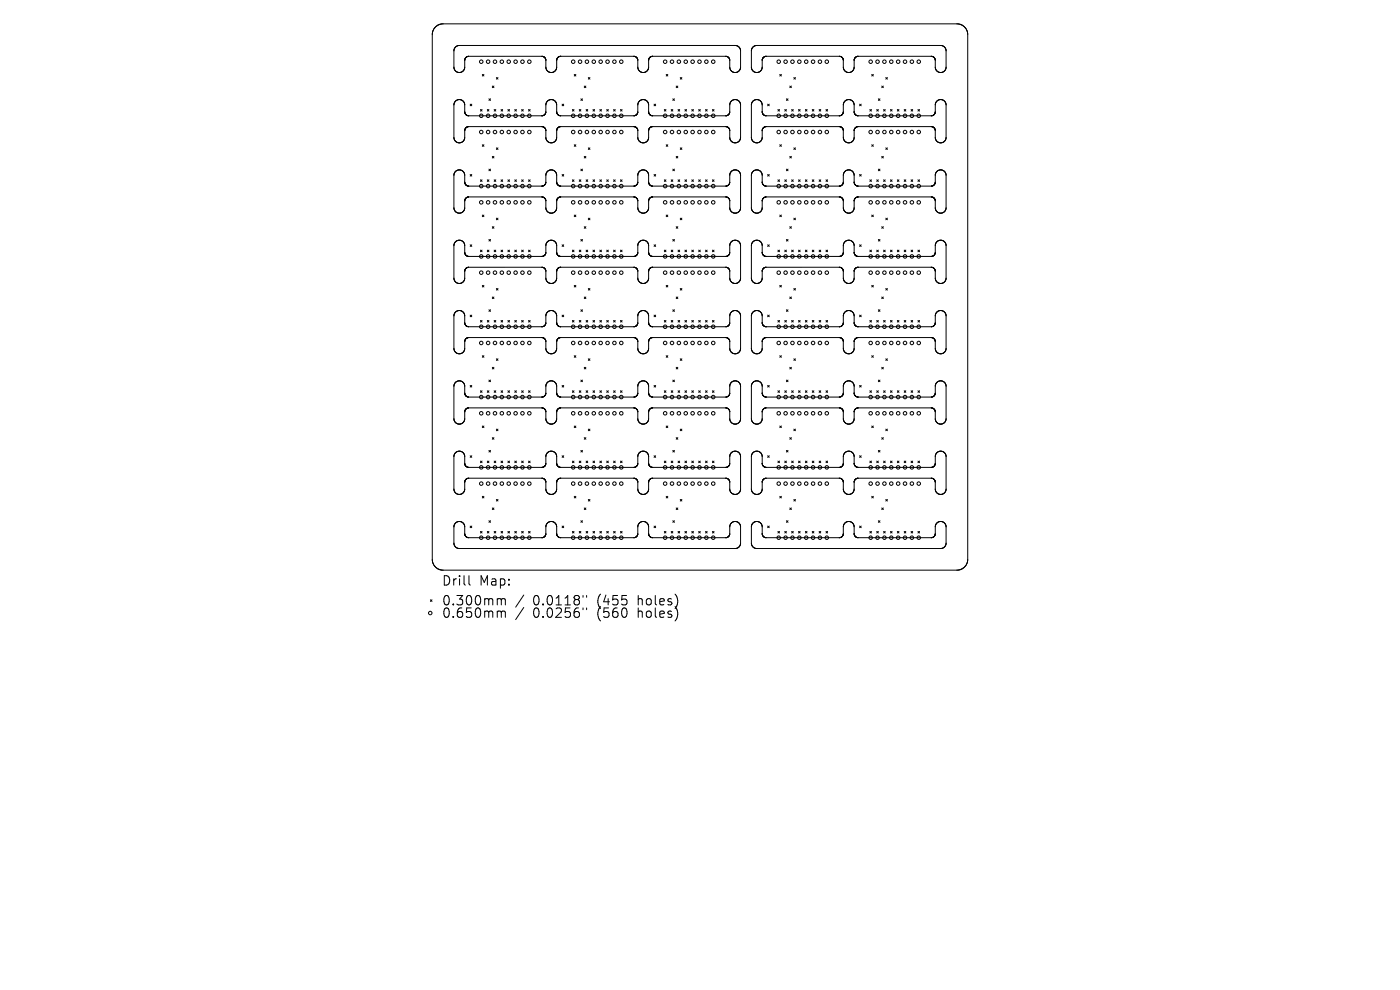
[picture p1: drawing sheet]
<svg xmlns="http://www.w3.org/2000/svg" width="297mm" height="210mm" viewBox="0 0 297 210" stroke-linecap="round" stroke-linejoin="round" font-family="sans-serif">
<defs><g id="words">
<g font-size="2.8">
<text x="93.6" y="124.5">Drill</text>
<text x="101.7" y="124.5">Map:</text>
<text x="93.6" y="128.7">0.300mm</text>
<text x="93.6" y="131.3">0.650mm</text>
<text x="113.1" y="128.7">0.0118&quot;</text>
<text x="113.1" y="131.3">0.0256&quot;</text>
<text x="126.8" y="128.7">(455</text>
<text x="126.8" y="131.3">(560</text>
<text x="135.6" y="128.7">holes)</text>
<text x="135.6" y="131.3">holes)</text>
</g>
</g></defs>
<g fill="none" stroke="#000" stroke-width=".21">
<path d="M91.7 7.1v111.5M91.7 7.1h.1M91.7 6.9v.2M91.8 6.9h-.1M91.8 6.7v.2M91.8 6.7h.1M91.9 6.5l-.1 .2M91.9 6.5h.1M92 6.3l-.1 .2M92 6.3h.1M92.1 6.1l-.1 .2M92.1 6.1h.1"/>
<path d="M92.2 5.9l-.1 .2M92.2 5.9h.1M92.4 5.7l-.2 .2M92.4 5.7h.1M92.5 5.6l-.1 .1M92.5 5.6h.1M92.7 5.5l-.1 .1M92.7 5.4v.1M92.9 5.3l-.2 .1M92.9 5.3h.1M93.1 5.2l-.2 .1M93.1 5.2h.1"/>
<path d="M93.3 5.2h-.2M93.3 5.2h.1M93.5 5.1l-.2 .1M93.6 5.1h.1M93.8 5.1h-.2M93.8 5.1h109.4M93.8 5.1h.1M96.5 10.2l-.2 .6v3.5l.2 .5M96.5 14.8v.1M96.5 10.2l.4-.4 .5-.2h58.6l.5 .2 .4 .4M96.5 14.9l.6 .4h.8M96.5 10.2h.1"/>
<path d="M98 15.2l-.1 .1M98.6 12.7v1.8l-.6 .7M98.6 12.7h.1M98.6 12.6v.1M98.6 12.6h.1M98.6 12.5v.1M98.6 12.5h.1M98.7 12.4l-.1 .1M98.7 12.4h.1M98.7 12.3v.1M98.8 12.3h-.1M98.8 12.3h.1"/>
<path d="M98.8 12.2v.1M98.8 12.2h.1M98.9 12.1v.1M98.9 12.1h.1M99 12.1h-.1M99 12.1h.1M99 12v.1M99.1 12h-.1M99.1 12h.1M99.2 12h-.1M99.2 12h.1M99.3 12h-.1"/>
<path d="M99.3 12h.1M99.4 11.9l-.1 .1M99.4 11.9h.1M102.3 15.8l.4 .3M102.7 15.8l-.4 .3M104.4 18.3l.4 .3M104.8 18.3l-.4 .3M105.3 16.4l.3 .4M105.6 16.4l-.3 .4M114.9 11.9h-15.5M114.9 11.9h.1M115 11.9h.1"/>
<path d="M115 11.9l.2 .1M115.2 12h.1M115.4 12.1h.1M115.5 12.1h.1M115.5 12.1l.1 .1M115.6 12.2v.1M115.6 12.3h.1M115.7 12.3v.2M115.7 12.5h.1M115.8 12.5v.1M115.8 12.6h.1M115.8 12.6v.1"/>
<path d="M115.8 12.7h.1M115.8 12.7v.1M115.8 12.8h.1M115.8 12.8v1.5l.3 .7 .7 .4 .9-.3M117.8 15l-.1 .1M118.1 12.7v1.7l-.3 .6M118.1 12.7h.1M118.1 12.6v.1M118.1 12.6h.1M118.1 12.5v.1M118.2 12.5h-.1M118.2 12.4v.1"/>
<path d="M118.2 12.4h.1M118.2 12.3v.1M118.3 12.3h-.1M118.3 12.3h.1M118.3 12.2v.1M118.3 12.2h.1M118.4 12.2h-.1M118.4 12.2h.1M118.4 12.1v.1M118.4 12.1h.1M118.5 12.1h-.1M118.5 12.1h.1"/>
<path d="M118.6 12l-.1 .1M118.6 12h.1M118.7 12h-.1M118.7 12h.1M118.8 12h-.1M118.8 12h.1M118.9 11.9l-.1 .1M118.9 11.9h.1M119 11.9h15.4M119 11.9h-.1M121.8 15.8l.4 .3M122.2 15.8l-.4 .3"/>
<path d="M123.9 18.3l.4 .3M124.3 18.3l-.4 .3M124.8 16.4l.4 .4M125.2 16.4l-.4 .4M134.4 11.9h.1M134.5 11.9h.1M134.5 11.9l.2 .1M134.7 12h.1M134.8 12h.1M134.8 12l.1 .1M134.9 12.1h.1M135 12.1h.1"/>
<path d="M135 12.1v.1M135 12.2h.1M135.1 12.2h.1M135.1 12.2v.1M135.1 12.3h.1M135.2 12.3h.1M135.2 12.4h.1M135.2 12.4v.1M135.2 12.5h.1M135.3 12.5v.1M135.3 12.6h.1M135.3 12.6v.1"/>
<path d="M135.3 12.7h.1M135.3 12.7v.1M135.3 12.8h.1M135.3 12.8v1.6l.3 .6M135.6 15l.1 .1M137.4 14.9l-.8 .5-.5-.1-.4-.2M137.4 14.8v.1M137.6 12.7v1.6l-.2 .5M137.6 12.7h.1M137.6 12.6v.1M137.6 12.6h.1M137.7 12.5l-.1 .1"/>
<path d="M137.7 12.5h.1M137.7 12.4v.1M137.7 12.4h.1M137.7 12.3h.1M137.8 12.3h-.1M137.8 12.3h.1M137.8 12.2v.1M137.8 12.2h.1M137.9 12.2h-.1M137.9 12.1v.1M137.9 12.1h.1M138 12.1h.1"/>
<path d="M138.1 12l-.1 .1M138.1 12h.1M138.2 12h-.1M138.2 12h.1M138.3 12h-.1M138.3 12h.1M138.4 11.9l-.1 .1M138.4 11.9h.1M138.5 11.9h-.1M138.5 11.9h15.4M138.5 11.9h.1M141.3 15.8l.4 .3"/>
<path d="M141.7 15.8l-.4 .3M143.5 18.3l.3 .3M143.8 18.3l-.3 .3M144.3 16.4l.4 .4M144.7 16.4l-.4 .4M153.9 11.9h.1M154 11.9h.1M154 11.9l.1 .1M154.1 12h.1M154.2 12h.1M154.3 12h.1M154.3 12l.1 .1"/>
<path d="M154.4 12.1h.1M154.5 12.1h.1M154.5 12.1v.1M154.5 12.2h.1M154.6 12.2h.1M154.6 12.3h.1M154.7 12.3h.1M154.7 12.3v.1M154.7 12.4h.1M154.7 12.4v.1M154.7 12.5h.1M154.8 12.5h.1"/>
<path d="M154.8 12.5v.1M154.8 12.6h.1M154.8 12.6v.1M154.8 12.7h.1M154.8 12.7v.1M154.8 12.8h.1M154.8 12.8v1.6l.3 .6 .5 .3 .5 .1 .4-.2 .4-.3M156.9 10.2h.1M156.9 10.2l.2 .6v3.5l-.2 .5M156.9 14.8v.1M159.6 10.2l-.2 .6v3.5l.2 .5M159.6 14.8v.1"/>
<path d="M159.6 10.2l.4-.4 .5-.2h39.1l.5 .2 .4 .4M159.6 14.9l.8 .5 .5-.1 .4-.2M159.6 10.2h.1M161.4 15l-.1 .1M161.7 12.7v1.7l-.3 .6M161.7 12.7h.1M161.7 12.6v.1M161.7 12.6h.1M161.7 12.5v.1M161.8 12.5h-.1M161.8 12.4v.1M161.8 12.4h.1"/>
<path d="M161.8 12.3v.1M161.8 12.3h.1M161.9 12.3h.1M161.9 12.2h.1M162 12.2h-.1M162 12.2h.1M162 12.1v.1M162 12.1h.1M162.1 12.1h-.1M162.1 12.1h.1M162.2 12l-.1 .1M162.2 12h.1"/>
<path d="M162.3 12h-.1M162.3 12h.1M162.4 12h.1M162.5 11.9h.1M162.6 11.9h15.4M162.6 11.9h-.1M165.4 15.8l.4 .3M165.8 15.8l-.4 .3M167.5 18.3l.4 .3M167.9 18.3l-.4 .3M168.4 16.4l.4 .4M168.8 16.4l-.4 .4"/>
<path d="M178 11.9h.1M178.1 11.9h.1M178.1 11.9l.2 .1M178.3 12h.1M178.4 12h.1M178.4 12l.1 .1M178.5 12.1h.1M178.6 12.1h.1M178.6 12.1v.1M178.6 12.2h.1M178.7 12.2h.1M178.7 12.2v.1"/>
<path d="M178.7 12.3h.1M178.8 12.3v.1M178.8 12.4h.1M178.8 12.4v.1M178.8 12.5h.1M178.9 12.5h.1M178.9 12.5v.1M178.9 12.6h.1M178.9 12.6v.1M178.9 12.7h.1M178.9 12.7v.1M178.9 12.8h.1"/>
<path d="M178.9 12.8v1.6l.3 .6M179.2 15l.1 .1M181.2 12.7v1.6l-.3 .7-.7 .4-.9-.3M181.2 12.7h.1M181.2 12.6v.1M181.2 12.6h.1M181.3 12.5l-.1 .1M181.3 12.5h.1M181.3 12.4v.1M181.3 12.4h.1M181.3 12.3h.1M181.4 12.3h-.1"/>
<path d="M181.4 12.3h.1M181.4 12.2v.1M181.4 12.2h.1M181.5 12.1l-.1 .1M181.5 12.1h.1M181.6 12.1h-.1M181.6 12.1h.1M181.7 12l-.1 .1M181.7 12h.1M181.8 12h-.1M181.8 12h.1M181.9 12h-.1"/>
<path d="M181.9 12h.1M182 11.9h.1M182.1 11.9h15.4M182.1 11.9h-.1M184.9 15.8l.4 .3M185.3 15.8l-.4 .3M187.1 18.3l.3 .3M187.4 18.3l-.3 .3M187.9 16.4l.4 .4M188.3 16.4l-.4 .4M197.5 11.9h.1M197.6 11.9h.1"/>
<path d="M197.7 11.9v.1M197.7 12h.1M197.8 12h.1M197.9 12h.1M198 12v.1M198 12.1h.1M198.1 12.1h.1M198.1 12.1v.1M198.1 12.2h.1M198.2 12.2h.1M198.2 12.2v.1M198.2 12.3h.1"/>
<path d="M198.3 12.3h.1M198.3 12.4h.1M198.3 12.4l.1 .1M198.4 12.5h.1M198.4 12.5v.1M198.4 12.6h.1M198.4 12.6v.1M198.4 12.7h.1M198.4 12.7v.1M198.4 12.8h.1M198.4 12.8v1.7l.6 .7M199 15.2l.1 .1"/>
<path d="M200.5 14.9l-.6 .4h-.8M200.5 10.2h.1M200.5 10.2l.2 .6v3.5l-.2 .5M200.5 14.8v.1M203.2 5.1h.1M203.2 5.1h.2M203.5 5.1h.1M203.5 5.1l.2 .1M203.7 5.2h.1M203.7 5.2h.2M203.9 5.2h.1M203.9 5.2l.2 .1"/>
<path d="M204.1 5.3h.1M204.1 5.3l.2 .1M204.3 5.4v.1M204.3 5.5l.1 .1M204.5 5.6h.1M204.5 5.6l.1 .1M204.6 5.7h.1M204.6 5.7l.2 .2M204.8 5.9h.1M204.8 5.9l.1 .2M204.9 6.1h.1M204.9 6.1l.1 .2"/>
<path d="M205 6.3h.1M205 6.3l.1 .2M205.1 6.5h.1M205.1 6.5l.1 .2M205.2 6.7h.1M205.2 6.7l.1 .2M205.3 6.9h.1M205.3 6.9v.2M205.3 7.1h.1M205.3 7.1v111.5M96.6 36.5l-.3 .7v6.9l.3 .7M96.6 36.4v.1"/>
<path d="M96.7 21.4l-.4 .8v7.1l.2 .5 .4 .4 .5 .1 .5-.1M96.7 36.3l-.1 .1M96.8 21.3l.8-.2 .7 .4M96.8 36.3h-.1M96.8 21.3l-.1 .1M97.9 36.1l-.6-.1-.5 .3M97.9 36.1l.1 .1M98 36.2l.6 .7v1.8M98 30.2h-.1M98.3 21.5h.1M98.3 21.5l.3 .6v1.6M98.6 23.7h.1"/>
<path d="M98.6 23.7v.1M98.6 38.7h.1M98.6 27.6v1.8l-.6 .8M98.6 27.6h.1M98.6 23.8h.1M98.6 38.8h.1M98.6 23.8v.1M98.6 38.8v.1M98.6 23.9h.1M98.6 27.5v.1M98.6 27.5h.1M98.6 38.9h.1"/>
<path d="M98.6 23.9v.1M98.6 38.9l.1 .1M98.6 24h.1M98.6 27.4v.1M98.6 27.4h.1M98.7 24h.1M98.7 39h.1M98.7 24v.1M98.7 27.3l-.1 .1M98.7 27.3h.1M98.7 24.1h.1M98.7 24.1v.1"/>
<path d="M98.7 39v.1M98.7 24.2h.1M98.7 39.1h.1M98.8 27.2l-.1 .1M98.8 39.1h.1M98.8 24.2h.1M98.8 27.2h.1M98.8 24.2v.1M98.8 39.2h.1M98.8 24.3h.1M98.8 27.1v.1M98.9 39.2v.1"/>
<path d="M98.9 24.3h.1M98.9 24.3v.1M98.9 27.1h.1M98.9 39.3h.1M98.9 24.4h.1M98.9 27v.1M98.9 27h.1M99 27h-.1M99 39.3v.1M99 24.4h.1M99 39.4h.1M99 24.4l.1 .1"/>
<path d="M99 27h.1M99.1 39.4h.1M99.1 24.5h.1M99.1 27h-.1M99.1 26.9v.1M99.2 39.4h.1M99.2 24.5h.1M99.2 26.9h-.1M99.2 39.4v.1M99.2 39.5h.1M99.2 26.9h.1M99.3 24.5h.1"/>
<path d="M99.3 39.5h.1M99.3 24.5v.1M99.3 26.9h-.1M99.3 26.9h.1M99.3 24.6h.1M99.4 39.5h.1M99.4 24.6h.1M99.4 26.9h-.1M99.4 26.9h.1M99.5 39.5h15.4M99.5 24.6h15.4M99.7 22.1l.4 .3"/>
<path d="M99.7 37l.4 .4M100.1 22.1l-.4 .3M100.1 37l-.4 .4M101.9 23.2l.4 .4M101.9 38.1l.4 .4M102.3 23.2l-.4 .4M102.3 38.1l-.4 .4M102.3 30.7l.4 .3M102.7 30.7l-.4 .3M103.4 23.2l.3 .4M103.4 38.1l.3 .4M103.7 23.2l-.3 .4"/>
<path d="M103.7 38.1l-.3 .4M103.7 21l.4 .3M103.7 35.9l.4 .3M104.1 21l-.4 .3M104.1 35.9l-.4 .3M104.4 33.2l.4 .3M104.8 33.2l-.4 .3M104.8 23.2l.4 .4M104.8 38.1l.4 .4M105.2 23.2l-.4 .4M105.2 38.1l-.4 .4M105.3 31.4l.3 .3"/>
<path d="M105.6 31.4l-.3 .3M106.3 23.2l.3 .4M106.3 38.1l.3 .4M106.6 23.2l-.3 .4M106.6 38.1l-.3 .4M107.8 23.2l.3 .4M107.8 38.1l.3 .4M108.1 23.2l-.3 .4M108.1 38.1l-.3 .4M109.2 23.2l.4 .4M109.2 38.1l.4 .4M109.6 23.2l-.4 .4"/>
<path d="M109.6 38.1l-.4 .4M110.7 23.2l.3 .4M110.7 38.1l.3 .4M111 23.2l-.3 .4M111 38.1l-.3 .4M112.1 23.2l.4 .4M112.1 38.1l.4 .4M112.5 23.2l-.4 .4M112.5 38.1l-.4 .4M114.9 26.9h-15.5M114.9 26.9h.1M114.9 39.5h.1"/>
<path d="M114.9 24.6h.1M115 26.9h.1M115 39.5h-.1M115 24.6h-.1M115 24.6h.1M115 39.5h.1M115.1 24.6h-.1M115.1 39.5h-.1M115.1 39.5h.1M115.1 24.6h.1M115.1 26.9h.1M115.1 24.5v.1"/>
<path d="M115.2 24.5h-.1M115.2 26.9h.1M115.2 39.4l-.1 .1M115.2 39.4h.1M115.2 24.5h.1M115.3 26.9h.1M115.3 26.9v.1M115.3 39.4h-.1M115.3 39.4h.1M115.3 27h.1M115.4 27h.1M115.4 24.4l-.1 .1"/>
<path d="M115.4 39.4h-.1M115.4 39.3v.1M115.4 24.4h.1M115.5 24.4h-.1M115.5 39.3h-.1M115.5 27h.1M115.5 39.3h.1M115.5 27v.1M115.5 24.4h.1M115.5 27.1h.1M115.5 24.3v.1M115.5 27.1l.1 .1"/>
<path d="M115.5 39.2v.1M115.5 24.3h.1M115.6 24.3h-.1M115.6 24.3h.1M115.6 39.2h-.1M115.6 27.2h.1M115.6 39.2h.1M115.6 27.2l.1 .1M115.6 24.2v.1M115.6 39.1h.1M115.6 24.2h.1M115.7 24.2h-.1"/>
<path d="M115.7 39.1h-.1M115.7 24.2h.1M115.7 39.1h.1M115.7 27.3h.1M115.7 27.3v.1M115.7 24.1v.1M115.7 39v.1M115.7 24.1h.1M115.7 39h.1M115.7 27.4h.1M115.7 38.9v.1M115.7 24v.1"/>
<path d="M115.7 24h.1M115.8 38.9h-.1M115.8 27.5h.1M115.8 23.9l-.1 .1M115.8 38.8v.1M115.8 38.8h.1M115.8 23.9h.1M115.8 27.5v.1M115.8 23.8v.1M115.8 38.7v.1M115.8 23.8h.1M115.8 27.6h.1"/>
<path d="M115.8 27.6v.1M115.8 38.7h.1M115.8 23.7v.1M115.8 27.7h.1M115.8 38.6l.1-1.9 .4-.5 .6-.2 .7 .2 .4 .5 .1 2M115.8 27.7v1.6l.2 .5M116 29.8l.1 .1M116.1 29.9l.1 .1M116.2 30h.1M117.8 29.9l-.7 .4-.9-.3M117.9 29.8l-.1 .1M118.1 23.7l-.1-1.9-.4-.5-.7-.2-.6 .2-.4 .5-.1 1.9"/>
<path d="M118.1 38.7h.1M118.1 23.7v.1M118.1 23.8h.1M118.1 27.6v1.7l-.2 .5M118.1 27.6h.1M118.1 38.7v.1M118.1 23.8v.1M118.1 38.8h.1M118.1 23.9h.1M118.1 27.5v.1M118.1 38.8v.1M118.1 27.5h.1"/>
<path d="M118.1 23.9v.1M118.1 27.4v.1M118.1 38.9h.1M118.1 27.4h.1M118.2 24h.1M118.2 38.9v.1M118.2 24v.1M118.2 39h.1M118.2 27.3v.1M118.2 27.3h.1M118.2 24.1h.1M118.2 39l.1 .1"/>
<path d="M118.2 24.1v.1M118.2 24.2h.1M118.3 39.1h.1M118.3 24.2l.1 .1M118.3 27.2l-.1 .1M118.3 27.2h.1M118.3 39.2h.1M118.3 39.2l.1 .1M118.4 27.1l-.1 .1M118.4 24.3h.1M118.4 24.3v.1M118.4 27.1h.1"/>
<path d="M118.4 39.3h.1M118.4 27v.1M118.4 24.4h.1M118.4 27h.1M118.5 27h-.1M118.5 24.4h.1M118.5 39.3h.1M118.5 39.3l.1 .1M118.5 24.4l.1 .1M118.5 27h.1M118.6 24.5h.1M118.6 27h-.1"/>
<path d="M118.6 39.4h.1M118.6 26.9v.1M118.7 24.5h.1M118.7 39.4h.1M118.7 39.4l.1 .1M118.7 26.9h-.1M118.7 26.9h.1M118.8 24.5h.1M118.8 39.5h.1M118.8 24.5l.1 .1M118.8 26.9h.1M118.9 24.6h.1"/>
<path d="M118.9 39.5h.1M118.9 26.9h-.1M118.9 26.9h.1M119.2 22.1l.4 .3M119.2 37l.4 .4M119.6 22.1l-.4 .3M119.6 37l-.4 .4M121.4 23.2l.4 .4M121.4 38.1l.4 .4M121.8 23.2l-.4 .4M121.8 38.1l-.4 .4M121.8 30.7l.4 .3"/>
<path d="M122.2 30.7l-.4 .3M122.9 23.2l.3 .4M122.9 38.1l.3 .4M123.2 23.2l-.3 .4M123.2 38.1l-.3 .4M123.2 21l.4 .3M123.2 35.9l.4 .3M123.6 21l-.4 .3M123.6 35.9l-.4 .3M123.9 33.2l.4 .3M124.3 33.2l-.4 .3M124.3 23.2l.4 .4"/>
<path d="M124.3 38.1l.4 .4M124.7 23.2l-.4 .4M124.7 38.1l-.4 .4M124.8 31.4l.4 .3M125.2 31.4l-.4 .3M125.8 23.2l.3 .4M125.8 38.1l.3 .4M126.1 23.2l-.3 .4M126.1 38.1l-.3 .4M127.3 23.2l.3 .4M127.3 38.1l.3 .4M127.6 23.2l-.3 .4"/>
<path d="M127.6 38.1l-.3 .4M128.7 23.2l.4 .4M128.7 38.1l.4 .4M129.1 23.2l-.4 .4M129.1 38.1l-.4 .4M130.2 23.2l.3 .4M130.2 38.1l.3 .4M130.5 23.2l-.3 .4M130.5 38.1l-.3 .4M131.6 23.2l.4 .4M131.6 38.1l.4 .4M132 23.2l-.4 .4"/>
<path d="M132 38.1l-.4 .4M134.4 26.9h-15.5M134.4 26.9h.1M134.5 26.9h.1M134.5 39.5h-15.5M134.5 24.6h-15.5M134.5 39.5h.1M134.5 24.6h.1M134.6 24.6h-.1M134.6 39.5h-.1M134.6 39.5h.1M134.6 24.6h.1"/>
<path d="M134.6 26.9h.1M134.6 24.5v.1M134.7 24.5h-.1M134.7 39.4l-.1 .1M134.7 39.4h.1M134.7 26.9h.1M134.7 24.5h.1M134.8 24.5h-.1M134.8 39.4h-.1M134.8 39.4h.1M134.8 26.9v.1M134.8 24.5h.1"/>
<path d="M134.8 27h.1M134.9 39.4h-.1M134.9 24.5h-.1M134.9 39.4h.1M134.9 24.4v.1M134.9 27h.1M134.9 24.4h.1M134.9 39.3v.1M134.9 39.3h.1M135 27h.1M135 39.3h-.1M135 24.4h-.1"/>
<path d="M135 39.3h.1M135 24.4h.1M135 27v.1M135 24.3v.1M135 39.2v.1M135 24.3h.1M135 27.1h.1M135.1 27.1h.1M135.1 27.1v.1M135.1 39.2h-.1M135.1 24.3h-.1M135.1 24.3h.1"/>
<path d="M135.1 39.2h.1M135.1 27.2h.1M135.1 27.2l.1 .1M135.1 24.2v.1M135.2 39.1l-.1 .1M135.2 39.1h.1M135.2 24.2h.1M135.2 27.3h.1M135.2 27.3v.1M135.2 24.1v.1M135.2 39v.1M135.2 39h.1"/>
<path d="M135.2 24.1h.1M135.2 24v.1M135.2 24h.1M135.2 27.4h.1M135.3 27.4v.1M135.3 24h-.1M135.3 38.9l-.1 .1M135.3 24h.1M135.3 38.9h.1M135.3 27.5h.1M135.3 27.5v.1M135.3 23.9v.1"/>
<path d="M135.3 38.8v.1M135.3 23.9h.1M135.3 27.6h.1M135.3 38.8h.1M135.3 23.8h.1M135.3 27.6v.1M135.3 38.7h.1M135.3 27.7h.1M135.3 23.7l.1-1.9 .4-.5 .7-.2 .6 .2 .4 .5 .1 1.9M135.3 23.7v.1M135.3 38.6l.1-1.9 .4-.5 .7-.2 .6 .2 .4 .5 .1 2M135.3 27.7v1.6l.3 .6 .7 .4 .9-.3"/>
<path d="M135.3 38.6v.1M137.2 30h.1M137.3 29.9l-.1 .1M137.4 29.8l-.1 .1M137.6 23.7v.1M137.6 38.7h.1M137.6 23.8h.1M137.6 27.6v1.7l-.2 .5M137.6 27.6h.1M137.6 38.7v.1M137.6 23.8v.1M137.6 38.8h.1"/>
<path d="M137.6 23.9h.1M137.6 27.5v.1M137.6 27.5h.1M137.6 38.8v.1M137.6 38.9h.1M137.6 24h.1M137.6 38.9l.1 .1M137.7 27.4l-.1 .1M137.7 27.4h.1M137.7 24h.1M137.7 24v.1M137.7 39h.1"/>
<path d="M137.7 24.1h.1M137.7 39v.1M137.7 27.3v.1M137.7 24.1v.1M137.7 27.3h.1M137.7 24.2h.1M137.7 39.1h.1M137.8 39.1h.1M137.8 27.2l-.1 .1M137.8 24.2h.1M137.8 39.2h.1M137.8 27.2h.1"/>
<path d="M137.8 24.2v.1M137.8 24.3h.1M137.8 27.1v.1M137.8 39.2l.1 .1M137.8 27.1h.1M137.9 39.3h.1M137.9 27.1h-.1M137.9 24.4h.1M137.9 27.1h.1M137.9 27v.1M137.9 27h.1M138 27h-.1"/>
<path d="M138 27h.1M138 39.3h.1M138 24.4h.1M138 24.4l.2 .1M138 39.4h.1M138.1 27h-.1M138.1 39.4h.1M138.1 26.9v.1M138.1 26.9h.1M138.2 24.5h.1M138.2 39.4h.1M138.2 26.9h-.1"/>
<path d="M138.2 39.4v.1M138.2 26.9h.1M138.3 39.5h.1M138.3 26.9h-.1M138.3 24.5h.1M138.3 24.5l.1 .1M138.3 26.9h.1M138.4 24.6h.1M138.4 39.5h.1M138.4 39.5h15.6M138.4 24.6h15.5M138.4 26.9h-.1"/>
<path d="M138.4 26.9h.1M138.8 22.1l.3 .3M138.8 37l.3 .4M139.1 22.1l-.3 .3M139.1 37l-.3 .4M140.9 23.2l.4 .4M140.9 38.1l.4 .4M141.3 23.2l-.4 .4M141.3 38.1l-.4 .4M141.3 30.7l.4 .3M141.7 30.7l-.4 .3M142.4 23.2l.3 .4"/>
<path d="M142.4 38.1l.3 .4M142.7 23.2l-.3 .4M142.7 38.1l-.3 .4M142.7 21l.4 .3M142.7 35.9l.4 .3M143.1 35.9l-.4 .3M143.1 21l-.4 .3M143.5 33.2l.3 .3M143.8 33.2l-.3 .3M143.8 23.2l.4 .4M143.8 38.1l.4 .4M144.2 23.2l-.4 .4"/>
<path d="M144.2 38.1l-.4 .4M144.3 31.4l.4 .3M144.7 31.4l-.4 .3M145.3 23.2l.4 .4M145.3 38.1l.4 .4M145.7 23.2l-.4 .4M145.7 38.1l-.4 .4M146.8 23.2l.3 .4M146.8 38.1l.3 .4M147.1 23.2l-.3 .4M147.1 38.1l-.3 .4M148.2 23.2l.4 .4"/>
<path d="M148.2 38.1l.4 .4M148.6 23.2l-.4 .4M148.6 38.1l-.4 .4M149.7 23.2l.3 .4M149.7 38.1l.3 .4M150 23.2l-.3 .4M150 38.1l-.3 .4M151.1 23.2l.4 .4M151.1 38.1l.4 .4M151.5 23.2l-.4 .4M151.5 38.1l-.4 .4M153.9 26.9h-15.5"/>
<path d="M153.9 26.9h.1M154 26.9h.1M154 24.6h-.1M154 39.5h.1M154 24.6h.1M154.1 39.5h-.1M154.1 39.5h.1M154.1 24.6h.1M154.1 26.9h.1M154.2 24.5l-.1 .1M154.2 24.5h.1M154.2 39.4l-.1 .1"/>
<path d="M154.2 26.9h.1M154.2 39.4h.1M154.3 26.9h.1M154.3 24.5h-.1M154.3 39.4h-.1M154.3 39.4h.1M154.3 26.9v.1M154.3 24.5h.1M154.3 27h.1M154.4 24.5h-.1M154.4 39.4h-.1M154.4 39.4h.1"/>
<path d="M154.4 24.4v.1M154.4 27h.1M154.4 24.4h.1M154.5 24.4h-.1M154.5 39.3h-.1M154.5 27h.1M154.5 24.4h.1M154.5 27v.1M154.5 39.3h.1M154.5 24.3v.1M154.5 27.1h.1M154.5 24.3h.1"/>
<path d="M154.5 39.2v.1M154.6 27.1h.1M154.6 39.2h.1M154.6 27.1v.1M154.6 24.3h-.1M154.6 24.3h.1M154.6 27.2h.1M154.6 24.2v.1M154.7 24.2h-.1M154.7 39.1l-.1 .1M154.7 27.2v.1M154.7 39.1h.1"/>
<path d="M154.7 24.1v.1M154.7 39v.1M154.7 27.3h.1M154.7 24.1h.1M154.7 27.3v.1M154.7 39h.1M154.7 24v.1M154.7 27.4h.1M154.7 24h.1M154.8 27.4h.1M154.8 27.4v.2M154.8 38.9l-.1 .1"/>
<path d="M154.8 24h-.1M154.8 38.9h.1M154.8 24h.1M154.8 38.8v.1M154.8 23.9v.1M154.8 23.9h.1M154.8 38.8h.1M154.8 27.6h.1M154.8 23.8v.1M154.8 38.7v.1M154.8 23.8h.1M154.8 27.6v.1"/>
<path d="M154.8 38.7h.1M154.8 27.7h.1M154.8 23.7v.1M154.8 27.7v1.7l.5 .7M154.8 38.6v.1M155.1 21.5l-.3 .6v1.6M155.1 21.5h.1M155.3 36.2l-.5 .8v1.6M155.3 30.1h.1M155.4 36.2l.6-.2 .6 .3M155.4 36.2h-.1M156.6 21.3l-.8-.2-.7 .4"/>
<path d="M156.6 21.3l.1 .1M156.6 36.3h.1M156.7 21.4l.4 .8v7.1l-.2 .5-.4 .4-.6 .1-.5-.2M156.7 36.3l.1 .1M156.8 36.4v.1M156.8 36.5l.3 .7v6.9l-.3 .7M159.6 29.8l.1 .1M159.7 29.9l.1 .1M159.8 30h.1M161.7 38.6h.1M161.7 38.6v-1.5l-.3-.6-.7-.5-.9 .3-.3 .4-.1 .5v6.9l.4 .9 .9 .2 .7-.4 .3-.6v-1.6M161.7 23.7v-1.5l-.3-.7-.7-.4-.9 .3-.3 .4-.1 .5v6.9l.2 .6"/>
<path d="M161.7 23.7h.1M161.7 38.6v.1M161.7 38.7h.1M161.7 23.7v.1M161.7 23.8h.1M161.7 27.6v1.7l-.3 .6-.7 .4-.9-.3M161.7 27.6h.1M161.7 23.8v.1M161.7 38.7v.1M161.7 38.8h.1M161.7 27.5v.1M161.7 23.9h.1"/>
<path d="M161.7 27.5h.1M161.7 38.8v.1M161.7 23.9l.1 .1M161.7 27.4v.1M161.7 38.9h.1M161.8 24h.1M161.8 27.4h.1M161.8 38.9v.1M161.8 24v.1M161.8 39h.1M161.8 24.1h.1M161.8 39v.1"/>
<path d="M161.8 24.1v.1M161.8 27.3v.1M161.8 27.3h.1M161.8 39.1h.1M161.9 27.2l-.1 .1M161.9 24.2h.1M161.9 39.1h.1M161.9 27.2h.1M161.9 39.2h.1M161.9 24.2v.1M161.9 39.2l.1 .1M161.9 24.3h.1"/>
<path d="M162 27.1h-.1M162 27.1h.1M162 39.3h.1M162 24.3v.1M162 24.4h.1M162 27v.1M162 27h.1M162.1 24.4h.1M162.1 39.3h.1M162.1 27h-.1M162.1 39.3l.1 .1M162.1 27h.1"/>
<path d="M162.1 24.5h.1M162.2 27h-.1M162.2 24.5h.1M162.2 39.4h.1M162.2 26.9v.1M162.3 24.5h.1M162.3 39.4h.1M162.3 39.4l.1 .1M162.3 26.9h-.1M162.3 26.9h.1M162.4 39.5h.1M162.4 24.5h.1"/>
<path d="M162.4 24.5l.1 .1M162.4 26.9h.1M162.5 39.5h.1M162.5 24.6h.1M162.5 26.9h-.1M162.5 26.9h.1M162.6 26.9h15.4M162.6 39.5h15.4M162.6 24.6h15.4M162.6 26.9h-.1M162.9 22.1l.3 .3M162.9 37l.3 .4"/>
<path d="M163.2 22.1l-.3 .3M163.2 37l-.3 .4M165 23.2l.4 .4M165 38.1l.4 .4M165.4 23.2l-.4 .4M165.4 38.1l-.4 .4M165.4 30.7l.4 .3M165.8 30.7l-.4 .3M166.5 23.2l.3 .4M166.5 38.1l.3 .4M166.8 23.2l-.3 .4M166.8 38.1l-.3 .4"/>
<path d="M166.8 21l.4 .3M166.8 35.9l.4 .3M167.2 21l-.4 .3M167.2 35.9l-.4 .3M167.5 33.2l.4 .3M167.9 33.2l-.4 .3M167.9 23.2l.4 .4M167.9 38.1l.4 .4M168.3 23.2l-.4 .4M168.3 38.1l-.4 .4M168.4 31.4l.4 .3M168.8 31.4l-.4 .3"/>
<path d="M169.4 23.2l.3 .4M169.4 38.1l.3 .4M169.7 38.1l-.3 .4M169.7 23.2l-.3 .4M170.9 23.2l.3 .4M170.9 38.1l.3 .4M171.2 23.2l-.3 .4M171.2 38.1l-.3 .4M172.3 23.2l.4 .4M172.3 38.1l.4 .4M172.7 23.2l-.4 .4M172.7 38.1l-.4 .4"/>
<path d="M173.8 23.2l.3 .4M173.8 38.1l.3 .4M174.1 23.2l-.3 .4M174.1 38.1l-.3 .4M175.2 23.2l.4 .4M175.2 38.1l.4 .4M175.6 23.2l-.4 .4M175.6 38.1l-.4 .4M178 26.9h.1M178.1 39.5h-.1M178.1 26.9h.1M178.1 24.6h-.1"/>
<path d="M178.1 39.5h.1M178.1 24.6h.1M178.2 24.6h-.1M178.2 24.6h.1M178.2 39.5h-.1M178.2 26.9h.1M178.2 39.5h.1M178.2 24.5v.1M178.3 24.5h-.1M178.3 39.4l-.1 .1M178.3 39.4h.1M178.3 26.9h.1"/>
<path d="M178.3 24.5h.1M178.4 24.5h-.1M178.4 39.4h-.1M178.4 39.4h.1M178.4 26.9h.1M178.4 24.5h.1M178.4 27h.1M178.5 39.4h-.1M178.5 39.4h.1M178.5 24.4l-.1 .1M178.5 27h.1M178.5 39.3v.1"/>
<path d="M178.5 24.4h.1M178.6 39.3h-.1M178.6 24.4h-.1M178.6 27h.1M178.6 39.3h.1M178.6 24.4h.1M178.6 27v.1M178.6 24.3v.1M178.6 39.2v.1M178.6 27.1h.1M178.6 24.3h.1M178.7 27.1h.1"/>
<path d="M178.7 39.2h.1M178.7 27.1v.1M178.7 27.2h.1M178.7 24.2l-.1 .1M178.8 24.2h-.1M178.8 27.2v.1M178.8 39l-.1 .2M178.8 24.1v.1M178.8 27.3h.1M178.8 24.1h.1M178.8 39h.1M178.8 27.3v.1"/>
<path d="M178.8 24v.1M178.8 27.4h.1M178.8 24h.1M178.9 27.4h.1M178.9 27.4v.1M178.9 24h-.1M178.9 38.9l-.1 .1M178.9 38.9h.1M178.9 24h.1M178.9 38.8v.1M178.9 23.9v.1M178.9 27.5h.1"/>
<path d="M178.9 38.8h.1M178.9 23.9h.1M178.9 27.5v.1M178.9 27.6h.1M178.9 38.7v.1M178.9 23.8v.1M178.9 27.6v.1M178.9 23.8h.1M178.9 38.7h.1M178.9 23.7v.1M178.9 27.7h.1M178.9 27.7v1.6l.2 .5"/>
<path d="M178.9 38.6v.1M179.1 29.8l.1 .1M179.2 29.9l.7 .4 .9-.3M180.8 30h.1M180.9 29.9l-.1 .1M181 29.8l-.1 .1M181.2 23.7l-.1-1.9-.5-.5-.5-.2-.7 .2-.4 .5-.1 1.9M181.2 38.6l-.1-1.9-.4-.5-.6-.2-.7 .2-.4 .5-.1 1.9M181.2 23.7h.1M181.2 38.6h.1M181.2 38.6v.1M181.2 38.7h.1"/>
<path d="M181.2 23.8h.1M181.2 27.6v1.7l-.2 .5M181.2 27.6h.1M181.2 23.8v.1M181.2 38.7v.1M181.2 38.8h.1M181.2 27.5v.1M181.2 23.9h.1M181.2 38.8l.1 .1M181.2 27.5h.1M181.2 23.9l.1 .1M181.3 27.4l-.1 .1"/>
<path d="M181.3 38.9h.1M181.3 27.4h.1M181.3 24h.1M181.3 38.9v.1M181.3 39h.1M181.3 24v.1M181.3 27.3v.1M181.3 27.3h.1M181.3 24.1h.1M181.3 39l.1 .1M181.3 24.1l.1 .1M181.4 27.2l-.1 .1"/>
<path d="M181.4 24.2h.1M181.4 27.2h.1M181.4 39.1h.1M181.4 39.2h.1M181.4 24.2v.1M181.4 27.1v.1M181.4 39.2l.1 .1M181.4 24.3h.1M181.5 24.3h.1M181.5 27.1h-.1M181.5 27.1h.1M181.5 39.3h.1"/>
<path d="M181.5 24.3v.1M181.5 24.4h.1M181.5 27v.1M181.5 27h.1M181.6 24.4h.1M181.6 39.3h.1M181.6 27h-.1M181.6 27h.1M181.6 39.4h.1M181.6 24.4v.1M181.7 24.5h.1M181.7 39.4h.1"/>
<path d="M181.7 26.9l-.1 .1M181.7 26.9h.1M181.8 24.5h.1M181.8 26.9h-.1M181.8 26.9h.1M181.8 39.4h.1M181.8 39.4l.1 .1M181.9 26.9h-.1M181.9 39.5h.1M181.9 24.5h.1M181.9 24.5l.1 .1M181.9 26.9h.1"/>
<path d="M182 24.6h.1M182 26.9h.1M182 39.5h.1M182.1 26.9h15.4M182.1 24.6h15.4M182.1 26.9h-.1M182.4 22.1l.3 .3M182.4 37l.3 .4M182.7 22.1l-.3 .3M182.7 37l-.3 .4M184.5 23.2l.4 .4M184.5 38.1l.4 .4"/>
<path d="M184.9 23.2l-.4 .4M184.9 38.1l-.4 .4M184.9 30.7l.4 .3M185.3 30.7l-.4 .3M186 23.2l.3 .4M186 38.1l.3 .4M186.3 23.2l-.3 .4M186.3 38.1l-.3 .4M186.3 21l.4 .3M186.3 35.9l.4 .3M186.7 21l-.4 .3M186.7 35.9l-.4 .3"/>
<path d="M187.1 33.2l.3 .3M187.4 33.2l-.3 .3M187.5 23.2l.3 .4M187.5 38.1l.3 .4M187.8 23.2l-.3 .4M187.8 38.1l-.3 .4M187.9 31.4l.4 .3M188.3 31.4l-.4 .3M188.9 23.2l.4 .4M188.9 38.1l.4 .4M189.3 23.2l-.4 .4M189.3 38.1l-.4 .4"/>
<path d="M190.4 23.2l.3 .4M190.4 38.1l.3 .4M190.7 23.2l-.3 .4M190.7 38.1l-.3 .4M191.8 23.2l.4 .4M191.8 38.1l.4 .4M192.2 23.2l-.4 .4M192.2 38.1l-.4 .4M193.3 23.2l.3 .4M193.3 38.1l.3 .4M193.6 23.2l-.3 .4M193.6 38.1l-.3 .4"/>
<path d="M194.7 38.1l.4 .4M194.7 23.2l.4 .4M195.1 23.2l-.4 .4M195.1 38.1l-.4 .4M197.5 26.9h.1M197.6 24.6h-.1M197.6 26.9h.1M197.6 39.5h-15.5M197.6 39.5h.1M197.6 24.6h.1M197.7 24.6h-.1M197.7 26.9h.1"/>
<path d="M197.7 39.5h-.1M197.7 39.5h.1M197.7 24.5v.1M197.7 24.5h.1M197.8 24.5h-.1M197.8 24.5h.1M197.8 39.4l-.1 .1M197.8 26.9h.1M197.8 39.4h.1M197.9 24.5h-.1M197.9 24.5h.1M197.9 26.9h.1"/>
<path d="M197.9 39.4h-.1M197.9 26.9l.1 .1M197.9 39.4h.1M198 24.5h-.1M198 27h.1M198 24.4v.1M198 39.4h-.1M198 39.3v.1M198.1 24.4h-.1M198.1 39.3h-.1M198.1 27h.1M198.1 24.4h.1"/>
<path d="M198.1 39.3h.1M198.1 27v.1M198.1 24.3v.1M198.1 27.1h.1M198.1 24.3h.1M198.2 27.1h.1M198.2 39.2h-.1M198.2 27.1v.1M198.2 39.2h.1M198.2 24.3h-.1M198.2 24.3h.1M198.2 27.2h.1"/>
<path d="M198.2 27.2l.1 .1M198.3 24.2l-.1 .1M198.3 24.2h.1M198.3 39.1l-.1 .1M198.3 39.1h.1M198.3 27.3h.1M198.3 24.1v.1M198.3 39v.1M198.3 39h.1M198.3 24.1h.1M198.3 27.3l.1 .1M198.3 24v.1"/>
<path d="M198.3 24h.1M198.4 27.4h.1M198.4 27.4v.1M198.4 38.9l-.1 .1M198.4 24h-.1M198.4 24h.1M198.4 38.9h.1M198.4 38.8v.1M198.4 23.9v.1M198.4 38.8h.1M198.4 27.5h.1M198.4 23.9h.1"/>
<path d="M198.4 27.5v.1M198.4 27.6h.1M198.4 23.8v.1M198.4 38.7v.1M198.4 23.8h.1M198.4 27.6v.1M198.4 38.7h.1M198.4 27.7h.1M198.4 23.7v.1M198.4 27.7v1.7l.6 .8M198.4 38.6v.1M198.7 21.5l-.3 .6v1.6"/>
<path d="M198.7 21.5h.1M199 36.2l-.6 .7v1.7M199 30.2h.1M199.1 36.1l.6-.1 .5 .3M199.1 36.1l-.1 .1M200.2 21.3l-.8-.2-.7 .4M200.2 21.3l.1 .1M200.2 36.3h.1M200.3 21.4l.4 .8v7.1l-.2 .5-.4 .4-.5 .1-.5-.1M200.3 36.3l.1 .1M200.4 36.4v.1M200.4 36.5l.3 .7v6.9l-.3 .7"/>
<path d="M96.6 44.8h.1M96.6 44.8l.1 .2M96.7 45h.1M96.8 45l.5 .2 .6-.1M97.9 51.1l-.5-.1-.4 .1-.5 .3-.2 .5v7.1l.2 .6 .5 .4 .7 .1 .6-.3M97.9 51.1h.1M98 51.1l.6 .7v1.8M98 45.1h-.1M98.3 59.8h.1M98.6 42.6v1.7l-.6 .8M98.6 57.6v1.6l-.3 .6M98.6 42.6h.1"/>
<path d="M98.6 53.6h.1M98.6 57.5v.1M98.6 53.6v.1M98.6 57.5h.1M98.6 42.5h.1M98.6 53.7h.1M98.6 57.4h.1M98.6 53.7v.1M98.6 42.4v.1M98.6 42.4h.1M98.6 57.3v.1M98.6 53.8h.1"/>
<path d="M98.6 53.8l.1 .1M98.6 57.3h.1M98.6 42.3v.1M98.6 42.3h.1M98.7 53.9h.1M98.7 57.2l-.1 .1M98.7 42.3h-.1M98.7 42.2v.1M98.7 57.2h.1M98.7 53.9v.1M98.7 54h.1M98.7 57.1v.1"/>
<path d="M98.7 57.1h.1M98.8 57l-.1 .1M98.8 54.1h.1M98.8 42.1l-.1 .1M98.8 42.1h.1M98.8 57h.1M98.8 42v.1M98.8 54.2h.1M98.9 54.2h.1M98.9 42h.1M98.9 56.9l-.1 .1M98.9 56.9h.1"/>
<path d="M98.9 54.2l.1 .1M98.9 41.9v.1M99 54.3h.1M99 56.8l-.1 .1M99 41.9h-.1M99 41.9h.1M99 56.8h.1M99.1 41.9h-.1M99.1 56.8h-.1M99.1 56.8h.1M99.1 54.3h.1M99.1 41.9h.1"/>
<path d="M99.1 41.8v.1M99.2 41.8h-.1M99.2 54.3v.1M99.2 56.7l-.1 .1M99.2 41.8h.1M99.2 56.7h.1M99.2 54.4h.1M99.3 56.7h-.1M99.3 41.8h-.1M99.3 54.4h.1M99.3 56.7h.1M99.3 41.8h.1"/>
<path d="M99.4 54.4h.1M99.4 41.8h-.1M99.4 56.7h-.1M99.4 41.8h.1M99.4 56.7h.1M99.7 51.9l.4 .4M100.1 51.9l-.4 .4M101.9 53.1l.4 .3M102.3 53.1l-.4 .3M102.3 45.6l.4 .4M102.7 45.6l-.4 .4M103.4 53.1l.3 .3"/>
<path d="M103.7 53.1l-.3 .3M103.7 50.8l.4 .3M104.1 50.8l-.4 .3M104.4 48.1l.4 .3M104.8 48.1l-.4 .3M104.8 53.1l.4 .3M105.2 53.1l-.4 .3M105.3 46.3l.3 .3M105.6 46.3l-.3 .3M106.3 53.1l.3 .3M106.6 53.1l-.3 .3M107.8 53.1l.3 .3"/>
<path d="M108.1 53.1l-.3 .3M109.2 53.1l.4 .3M109.6 53.1l-.4 .3M110.7 53.1l.3 .3M111 53.1l-.3 .3M112.1 53.1l.4 .3M112.5 53.1l-.4 .3M114.9 56.7h-15.5M114.9 41.8h-15.5M114.9 56.7h.1M114.9 41.8h.1M115 41.8h.1"/>
<path d="M115 56.7h.1M115 54.4h-15.5M115 54.4h.1M115.1 54.4h-.1M115.1 54.4h.1M115.1 56.7h.1M115.1 41.8h.1M115.2 56.7h.1M115.2 41.8h.1M115.2 54.4h-.1M115.2 54.4h.1M115.2 56.7l.1 .1"/>
<path d="M115.2 54.3v.1M115.2 54.3h.1M115.3 56.8h.1M115.3 41.8v.1M115.3 54.3h-.1M115.3 54.3h.1M115.3 41.9h.1M115.4 56.8h.1M115.4 54.3h-.1M115.4 54.3h.1M115.4 41.9h.1M115.4 56.8l.1 .1"/>
<path d="M115.5 41.9v.1M115.5 54.2l-.1 .1M115.5 54.2h.1M115.5 42h.1M115.5 56.9h.1M115.5 42l.1 .1M115.5 56.9l.1 .1M115.6 57h.1M115.6 54.1l-.1 .1M115.6 54.1h.1M115.6 57v.1M115.6 42.1h.1"/>
<path d="M115.6 42.1l.1 .1M115.6 57.1h.1M115.7 57.1h.1M115.7 42.2h.1M115.7 54l-.1 .1M115.7 54h.1M115.7 57.1v.1M115.7 53.9v.1M115.7 42.2v.1M115.7 57.2h.1M115.7 53.9h.1M115.7 57.2v.1"/>
<path d="M115.7 42.3h.1M115.7 53.8v.1M115.7 53.8h.1M115.7 57.3h.1M115.7 42.3l.1 .1M115.8 57.3h.1M115.8 57.3v.1M115.8 42.4h.1M115.8 53.8h.1M115.8 57.4h.1M115.8 53.7v.1M115.8 42.4v.1"/>
<path d="M115.8 42.5h.1M115.8 53.7h.1M115.8 42.5v.1M115.8 57.4v.1M115.8 42.6h.1M115.8 57.5h.1M115.8 57.5l.1 1.9 .4 .5 .6 .2 .6-.1 .5-.5 .1-1.9M115.8 53.6v.1M115.8 42.6l.1 1.9 .4 .5 .6 .2 .7-.2 .4-.4 .1-2M115.8 53.6h.1M116 51.4l-.2 .6v1.6M116.1 51.4h-.1"/>
<path d="M116.2 51.3l-.1 .1M116.2 51.2l.9-.2 .7 .4M116.2 51.2v.1M117.8 51.4h.1M117.9 51.4l.2 .6v1.6M118.1 57.5v.1M118.1 53.6h.1M118.1 42.6h.1M118.1 53.6v.1M118.1 57.5h.1M118.1 42.5h.1M118.1 57.4v.1"/>
<path d="M118.1 53.7h.1M118.1 57.4h.1M118.1 42.4v.1M118.1 53.7v.1M118.1 42.4h.1M118.1 57.3v.1M118.1 53.8h.1M118.1 57.3h.1M118.1 42.3v.1M118.2 53.8v.1M118.2 42.3h-.1M118.2 57.2l-.1 .1"/>
<path d="M118.2 42.3h.1M118.2 53.9h.1M118.2 57.2h.1M118.2 54h.1M118.2 57.1v.1M118.2 57.1h.1M118.2 42.2h.1M118.2 54l.1 .1M118.3 57l-.1 .1M118.3 42.1l-.1 .1M118.3 54.1h.1M118.3 42.1h.1"/>
<path d="M118.3 57h.1M118.3 54.1l.1 .1M118.4 42l-.1 .1M118.4 42h.1M118.4 56.9h-.1M118.4 56.9h.1M118.4 54.2h.1M118.4 54.2l.1 .1M118.5 54.3h.1M118.5 41.9h-.1M118.5 41.9h.1M118.6 56.8l-.2 .1"/>
<path d="M118.6 54.3h.1M118.6 56.8h.1M118.6 41.8l-.1 .1M118.6 54.3l.1 .1M118.6 41.8h.1M118.7 56.7l-.1 .1M118.7 41.8h-.1M118.7 54.4h.1M118.7 41.8h.1M118.7 56.7h.1M118.8 54.4h.1M118.8 41.8h-.1"/>
<path d="M118.8 56.7h-.1M118.8 56.7h.1M118.8 41.8h.1M118.9 54.4h.1M118.9 41.8h-.1M118.9 56.7h-.1M118.9 56.7h.1M118.9 41.8h.1M119 56.7h-.1M119 56.7h15.4M119 41.8h15.4M119 41.8h-.1"/>
<path d="M119.2 51.9l.4 .4M119.6 51.9l-.4 .4M121.4 53.1l.4 .3M121.8 53.1l-.4 .3M121.8 45.6l.4 .4M122.2 45.6l-.4 .4M122.9 53.1l.3 .3M123.2 53.1l-.3 .3M123.2 50.8l.4 .3M123.6 50.8l-.4 .3M123.9 48.1l.4 .3M124.3 48.1l-.4 .3"/>
<path d="M124.3 53.1l.4 .3M124.7 53.1l-.4 .3M124.8 46.3l.4 .3M125.2 46.3l-.4 .3M125.8 53.1l.3 .3M126.1 53.1l-.3 .3M127.3 53.1l.3 .3M127.6 53.1l-.3 .3M128.7 53.1l.4 .3M129.1 53.1l-.4 .3M130.2 53.1l.3 .3M130.5 53.1l-.3 .3"/>
<path d="M131.6 53.1l.4 .3M132 53.1l-.4 .3M134.4 41.8h.1M134.4 56.7h.1M134.5 41.8h.1M134.5 56.7h.1M134.5 54.4h-15.5M134.5 54.4h.1M134.6 54.4h-.1M134.6 54.4h.1M134.6 41.8h.1M134.6 56.7h.1"/>
<path d="M134.7 54.4h-.1M134.7 41.8h.1M134.7 56.7h.1M134.7 54.4h.1M134.7 56.7l.1 .1M134.8 56.8h.1M134.8 54.3l-.1 .1M134.8 41.8h.1M134.8 54.3h.1M134.8 41.8v.1M134.8 41.9h.1M134.9 54.3h-.1"/>
<path d="M134.9 56.8h.1M134.9 54.3h.1M134.9 41.9h.1M134.9 54.2v.1M134.9 54.2h.1M134.9 56.9h.1M135 41.9v.1M135 54.2h-.1M135 54.2h.1M135 42h.1M135 56.9h.1M135 56.9l.1 .1"/>
<path d="M135 54.1v.1M135 42l.1 .1M135.1 42.1h.1M135.1 54.1h-.1M135.1 54.1h.1M135.1 57h.1M135.1 57v.1M135.1 54v.1M135.2 54h-.1M135.2 57.1h.1M135.2 42.1v.1M135.2 57.1v.1"/>
<path d="M135.2 42.2h.1M135.2 42.2v.1M135.2 54h.1M135.2 53.9v.1M135.2 57.2h.1M135.2 42.3h.1M135.2 57.2l.1 .1M135.2 53.9h.1M135.3 42.3v.1M135.3 57.3h.1M135.3 42.4h.1M135.3 57.3v.1"/>
<path d="M135.3 57.4h.1M135.3 42.4v.1M135.3 53.7l-.1 .2M135.3 53.7h.1M135.3 42.5h.1M135.3 42.5v.1M135.3 57.4v.1M135.3 57.5h.1M135.3 42.6h.1M135.3 57.5l.1 1.9 .4 .5 .6 .2 .6-.1 .5-.5 .1-1.9M135.3 53.6v.1M135.3 42.6l.1 1.9 .4 .5 .7 .2 .6-.2 .4-.4 .1-2"/>
<path d="M135.3 53.6h.1M137.2 51.2l-.9-.2-.7 .4-.3 .6v1.6M137.2 51.2v.1M137.2 51.3l.1 .1M137.3 51.4h.1M137.4 51.4l.2 .6v1.6M137.6 42.6h.1M137.6 57.5v.1M137.6 53.6h.1M137.6 53.6v.1M137.6 57.5h.1M137.6 42.5v.1"/>
<path d="M137.6 57.4v.1M137.6 53.7h.1M137.6 57.4h.1M137.6 42.5h.1M137.6 42.4v.1M137.6 53.7v.1M137.6 53.8h.1M137.6 42.4h.1M137.6 57.3h.1M137.6 53.8l.1 .1M137.7 57.3h-.1M137.7 57.3h.1"/>
<path d="M137.7 53.9h.1M137.7 42.3l-.1 .1M137.7 57.2v.1M137.7 57.2h.1M137.7 53.9v.1M137.7 42.2v.1M137.7 54h.1M137.7 57.1v.1M137.7 42.2h.1M137.7 57.1h.1M137.7 54l.1 .1M137.8 42.1l-.1 .1"/>
<path d="M137.8 42.1h.1M137.8 57l-.1 .1M137.8 54.1h.1M137.8 57h.1M137.8 56.9v.1M137.8 54.1l.1 .1M137.9 42l-.1 .1M137.9 42h.1M137.9 54.2h.1M137.9 56.9h-.1M137.9 56.9h.1M137.9 41.9v.1"/>
<path d="M137.9 54.2l.1 .1M138 56.8l-.1 .1M138 54.3h.1M138 56.8h.1M138 41.9h.1M138.1 41.9h-.1M138.1 54.3h.1M138.1 41.9h.1M138.1 56.8h-.1M138.1 56.8h.1M138.1 41.8v.1M138.2 54.3v.1"/>
<path d="M138.2 56.7l-.1 .1M138.2 41.8h-.1M138.2 56.7h.1M138.2 41.8h.1M138.3 54.4h.1M138.3 56.7h-.1M138.3 41.8h-.1M138.3 56.7h.1M138.3 41.8h.1M138.4 54.4h.1M138.4 54.4h15.6M138.4 56.7h-.1"/>
<path d="M138.4 41.8h-.1M138.4 41.8h.1M138.4 56.7h.1M138.5 41.8h-.1M138.5 56.7h-.1M138.5 56.7h15.4M138.5 41.8h15.4M138.5 56.7h.1M138.5 41.8h.1M138.8 51.9l.3 .4M139.1 51.9l-.3 .4M140.9 53.1l.4 .3"/>
<path d="M141.3 53.1l-.4 .3M141.3 45.6l.4 .4M141.7 45.6l-.4 .4M142.4 53.1l.3 .3M142.7 53.1l-.3 .3M142.7 50.8l.4 .3M143.1 50.8l-.4 .3M143.5 48.1l.3 .3M143.8 48.1l-.3 .3M143.8 53.1l.4 .3M144.2 53.1l-.4 .3M144.3 46.3l.4 .3"/>
<path d="M144.7 46.3l-.4 .3M145.3 53.1l.4 .3M145.7 53.1l-.4 .3M146.8 53.1l.3 .3M147.1 53.1l-.3 .3M148.2 53.1l.4 .3M148.6 53.1l-.4 .3M149.7 53.1l.3 .3M150 53.1l-.3 .3M151.1 53.1l.4 .3M151.5 53.1l-.4 .3M153.9 41.8h.1"/>
<path d="M153.9 56.7h.1M154 41.8h.1M154 56.7h.1M154 54.4h.1M154.1 54.4h-.1M154.1 54.4h.1M154.1 56.7h.1M154.1 41.8h.1M154.1 41.8h.2M154.2 54.4h-.1M154.2 56.7h.1M154.2 56.7l.1 .1"/>
<path d="M154.2 54.4h.1M154.3 56.8h.1M154.3 54.3l-.1 .1M154.3 41.8h.1M154.3 54.3h.1M154.3 41.8v.1M154.3 41.9h.1M154.4 56.8h.1M154.4 54.3h-.1M154.4 54.3h.1M154.4 41.9h.1M154.4 41.9l.1 .1"/>
<path d="M154.4 56.8l.1 .1M154.5 56.9h.1M154.5 42h.1M154.5 54.2l-.1 .1M154.5 54.2h.1M154.5 56.9l.1 .1M154.6 54.1l-.1 .1M154.6 42v.1M154.6 42.1h.1M154.6 54.1h.1M154.6 57h.1M154.6 54v.1"/>
<path d="M154.7 54h-.1M154.7 57.1h.1M154.7 42.1v.1M154.7 42.2h.1M154.7 57.1v.1M154.7 54h.1M154.7 42.2v.1M154.7 53.9v.1M154.7 53.9h.1M154.7 57.2h.1M154.8 57.2v.1M154.8 57.3h.1"/>
<path d="M154.8 42.3h.1M154.8 42.3v.1M154.8 53.8l-.1 .1M154.8 42.4h.1M154.8 53.8h.1M154.8 57.3v.1M154.8 42.4v.1M154.8 42.5h.1M154.8 53.7v.1M154.8 42.5v.1M154.8 57.4h.1M154.8 53.7h.1"/>
<path d="M154.8 57.4v.1M154.8 57.5h.1M154.8 57.5v1.7l.3 .6M154.8 42.6h.1M154.8 53.6v.1M154.8 42.6v1.7l.5 .7M154.8 53.6h.1M155.1 59.8h.1M155.3 51.1l-.5 .8v1.7M155.3 45l.1 .1M155.4 51.1l.4-.1h.6l.4 .4 .3 .5v7.1l-.2 .6-.5 .4-.7 .1-.6-.3M155.4 51.1h-.1"/>
<path d="M156.6 45l-.6 .2-.6-.1M156.7 45h-.1M156.8 44.8l-.1 .2M156.8 44.8h.1M159.6 51.4l-.2 .6v7l.1 .5 .3 .4 .9 .2 .7-.4 .3-.6v-1.5M159.7 51.4h-.1M159.8 51.3l-.1 .1M159.8 51.2l.9-.2 .7 .4 .3 .6v1.5M159.8 51.2v.1M161.7 53.5v.1M161.7 57.5v.1M161.7 42.6h.1"/>
<path d="M161.7 53.6v.1M161.7 57.5h.1M161.7 42.5v.1M161.7 57.4v.1M161.7 42.5h.1M161.7 53.7h.1M161.7 53.7v.1M161.7 57.4h.1M161.7 42.4v.1M161.7 53.8h.1M161.7 42.4h.1M161.7 57.3h.1"/>
<path d="M161.8 42.3l-.1 .1M161.8 57.3h-.1M161.8 53.8v.1M161.8 42.3h.1M161.8 53.9h.1M161.8 57.2v.1M161.8 57.2h.1M161.8 53.9v.1M161.8 54h.1M161.8 57.1v.1M161.8 42.2v.1M161.8 42.2h.1"/>
<path d="M161.8 57.1h.1M161.9 42.1l-.1 .1M161.9 54h.1M161.9 57l-.1 .1M161.9 54.1h.1M161.9 57h.1M161.9 42.1h.1M161.9 54.1l.1 .1M162 42l-.1 .1M162 42h.1M162 54.2h.1M162 56.9h-.1"/>
<path d="M162 56.9h.1M162 41.9v.1M162.1 54.2h.1M162.1 41.9h-.1M162.1 41.9h.1M162.1 54.3h.1M162.2 56.8l-.2 .1M162.2 54.3h.1M162.2 56.8h.1M162.2 41.8l-.1 .1M162.2 54.3l.1 .1M162.2 41.8h.1"/>
<path d="M162.3 56.7l-.1 .1M162.3 56.7h.1M162.3 54.4h.1M162.3 41.8h-.1M162.3 41.8h.1M162.4 54.4h.1M162.4 41.8h-.1M162.4 56.7h-.1M162.4 41.8h.1M162.4 56.7h.1M162.5 54.4h.1M162.5 41.8h-.1"/>
<path d="M162.5 56.7h-.1M162.5 41.8h.1M162.5 56.7h.1M162.9 51.9l.3 .4M163.2 51.9l-.3 .4M165 53.1l.4 .3M165.4 53.1l-.4 .3M165.4 45.6l.4 .4M165.8 45.6l-.4 .4M166.5 53.1l.3 .3M166.8 53.1l-.3 .3M166.8 50.8l.4 .3"/>
<path d="M167.2 50.8l-.4 .3M167.5 48.1l.4 .3M167.9 48.1l-.4 .3M167.9 53.1l.4 .3M168.3 53.1l-.4 .3M168.4 46.3l.4 .3M168.8 46.3l-.4 .3M169.4 53.1l.3 .3M169.7 53.1l-.3 .3M170.9 53.1l.3 .3M171.2 53.1l-.3 .3M172.3 53.1l.4 .3"/>
<path d="M172.7 53.1l-.4 .3M173.8 53.1l.3 .3M174.1 53.1l-.3 .3M175.2 53.1l.4 .3M175.6 53.1l-.4 .3M178 56.7h-15.5M178 41.8h.1M178 41.8h-15.5M178 56.7h.1M178.1 41.8h.1M178.1 56.7h.1M178.1 54.4h-15.5"/>
<path d="M178.1 54.4h.1M178.2 54.4h-.1M178.2 54.4h.1M178.2 56.7h.1M178.2 41.8h.1M178.3 41.8h.1M178.3 56.7h.1M178.3 54.4h-.1M178.3 54.4h.1M178.3 56.7l.1 .1M178.4 56.8h.1M178.4 41.8h.1"/>
<path d="M178.4 54.3l-.1 .1M178.4 54.3h.1M178.4 41.9h.1M178.5 54.3h-.1M178.5 54.3h.1M178.5 56.8h.1M178.5 41.9h.1M178.5 56.8l.1 .1M178.6 54.2l-.1 .1M178.6 42h.1M178.6 54.2h.1M178.6 56.9h.1"/>
<path d="M178.6 56.9l.1 .1M178.7 54.1l-.1 .1M178.7 42v.1M178.7 42.1h.1M178.7 54.1h.1M178.7 54v.1M178.7 42.1l.1 .1M178.7 57l.1 .1M178.8 57.1h.1M178.8 54h-.1M178.8 54h.1M178.8 57.1v.1"/>
<path d="M178.8 42.2h.1M178.8 53.9v.1M178.8 42.2v.1M178.8 53.9h.1M178.8 42.3h.1M178.8 57.2h.1M178.9 57.2v.1M178.9 42.3v.1M178.9 53.8l-.1 .1M178.9 53.8h.1M178.9 42.4h.1M178.9 57.3v.1"/>
<path d="M178.9 53.7v.1M178.9 42.4v.1M178.9 57.4h.1M178.9 53.7h.1M178.9 42.5h.1M178.9 42.5v.1M178.9 57.4v.1M178.9 57.5h.1M178.9 57.5l.1 1.9 .4 .5 .6 .2 .6-.1 .5-.5 .1-1.9M178.9 53.6v.1M178.9 42.6h.1M178.9 42.6l.1 1.9 .4 .5 .7 .2 .6-.2 .4-.4 .1-2"/>
<path d="M178.9 53.6h.1M179.1 51.4l-.2 .6v1.6M179.2 51.4h-.1M180.8 51.2v.1M180.8 51.2l-.9-.2-.7 .4M180.8 51.3l.1 .1M180.9 51.4h.1M181 51.4l.2 .6v1.5M181.2 53.5v.1M181.2 42.6h.1M181.2 57.5v.1M181.2 53.6v.1"/>
<path d="M181.2 57.5h.1M181.2 42.5v.1M181.2 53.7h.1M181.2 57.4v.1M181.2 42.5h.1M181.2 53.7v.1M181.2 42.4v.1M181.2 57.4h.1M181.2 57.3v.1M181.2 53.8h.1M181.2 42.4h.1M181.3 57.3h-.1"/>
<path d="M181.3 53.8h.1M181.3 42.3l-.1 .1M181.3 57.3h.1M181.3 53.8v.1M181.3 42.3h.1M181.3 53.9h.1M181.3 57.2v.1M181.3 57.2h.1M181.3 42.2v.1M181.3 53.9v.1M181.3 54h.1M181.3 57.1v.1"/>
<path d="M181.3 42.2h.1M181.3 57.1h.1M181.4 42.2h-.1M181.4 54h.1M181.4 42.1v.1M181.4 57l-.1 .1M181.4 57h.1M181.4 54.1h.1M181.4 42.1h.1M181.5 54.1v.1M181.5 42l-.1 .1M181.5 42h.1"/>
<path d="M181.5 54.2h.1M181.5 56.9h.1M181.5 41.9v.1M181.6 54.2v.1M181.6 41.9h-.1M181.6 56.8l-.1 .1M181.6 41.9h.1M181.6 54.3h.1M181.6 56.8h.1M181.7 41.9h-.1M181.7 56.8h-.1M181.7 56.8h.1"/>
<path d="M181.7 54.3h.1M181.7 41.9h.1M181.7 41.8v.1M181.7 54.3l.1 .1M181.8 56.7l-.1 .1M181.8 41.8h-.1M181.8 54.4h.1M181.8 56.7h.1M181.8 41.8h.1M181.9 56.7h-.1M181.9 41.8h-.1M181.9 54.4h.1"/>
<path d="M181.9 41.8h.1M181.9 56.7h.1M182 54.4h.1M182 41.8h-.1M182 56.7h-.1M182 41.8h.1M182 56.7h.1M182.1 56.7h-.1M182.1 41.8h-.1M182.1 56.7h15.4M182.1 41.8h15.4M182.1 56.7h.1"/>
<path d="M182.1 41.8h.1M182.4 51.9l.3 .4M182.7 51.9l-.3 .4M184.5 53.1l.4 .3M184.9 53.1l-.4 .3M184.9 45.6l.4 .4M185.3 45.6l-.4 .4M186 53.1l.3 .3M186.3 53.1l-.3 .3M186.3 50.8l.4 .3M186.7 50.8l-.4 .3M187.1 48.1l.3 .3"/>
<path d="M187.4 48.1l-.3 .3M187.5 53.1l.3 .3M187.8 53.1l-.3 .3M187.9 46.3l.4 .3M188.3 46.3l-.4 .3M188.9 53.1l.4 .3M189.3 53.1l-.4 .3M190.4 53.1l.3 .3M190.7 53.1l-.3 .3M191.8 53.1l.4 .3M192.2 53.1l-.4 .3M193.3 53.1l.3 .3"/>
<path d="M193.6 53.1l-.3 .3M194.7 53.1l.4 .3M195.1 53.1l-.4 .3M197.5 56.7h.1M197.5 41.8h.1M197.6 56.7h.1M197.6 41.8h.1M197.6 54.4h-15.5M197.6 54.4h.1M197.7 41.8h.1M197.7 56.7h.1M197.7 54.4h-.1"/>
<path d="M197.7 54.4h.1M197.7 41.8h.2M197.8 54.4h-.1M197.8 56.7h.1M197.8 56.7l.1 .1M197.8 54.4h.1M197.9 56.8h.1M197.9 54.3l-.1 .1M197.9 41.8h.1M197.9 54.3h.1M197.9 41.8v.1M197.9 41.9h.1"/>
<path d="M198 56.8h.1M198 41.9h.1M198 54.3h-.1M198 54.3h.1M198.1 56.9h.1M198.1 54.2l-.1 .1M198.1 42h.1M198.1 54.2h.1M198.1 56.9l.1 .1M198.2 42h.1M198.2 57h.1M198.2 42.1h.1"/>
<path d="M198.2 54.1h.1M198.2 42.1l.1 .1M198.2 57l.1 .1M198.3 54l-.1 .1M198.3 54h.1M198.3 42.2h.1M198.3 57.1h.1M198.3 57.1v.1M198.3 53.9v.1M198.3 42.2v.1M198.3 57.2h.1M198.3 57.2l.1 .1"/>
<path d="M198.3 42.3h.1M198.3 53.9h.1M198.4 42.3h.1M198.4 42.3v.1M198.4 57.3h.1M198.4 53.8l-.1 .1M198.4 53.8h.1M198.4 42.4h.1M198.4 53.7v.1M198.4 57.4h.1M198.4 42.4v.1M198.4 42.5h.1"/>
<path d="M198.4 53.7h.1M198.4 42.5v.1M198.4 57.4v.1M198.4 57.5h.1M198.4 57.5v1.7l.3 .6M198.4 42.6h.1M198.4 53.6v.1M198.4 42.6v1.7l.6 .8M198.4 53.6h.1M198.7 59.8h.1M199 51.1l-.6 .7v1.8M199 45.1h.1"/>
<path d="M199.1 51.1l.5-.1 .5 .1 .4 .3 .2 .5v7.1l-.2 .6-.5 .4-.7 .1-.6-.3M199.1 51.1h-.1M200.2 45l-.5 .2-.6-.1M200.3 45h-.1M200.4 44.8l-.1 .2M200.4 44.8h.1M96.5 74.5h.1M96.5 74.5l.6 .5 .8-.1M98 74.9h-.1M98.4 66.4l-.5-.4-.6-.1-.6 .3-.4 .5v7.2l.2 .6M98.4 66.4l.1 .1M98.5 66.5l.1 2"/>
<path d="M98.6 72.4v1.8l-.6 .7M98.6 68.5h.1M98.6 72.4h.1M98.6 68.5v.1M98.6 68.6h.1M98.6 72.3v.1M98.6 72.3h.1M98.6 68.6v.1M98.6 72.2v.1M98.6 68.7h.1M98.6 68.7l.1 .1M98.6 72.2h.1"/>
<path d="M98.7 68.8h.1M98.7 68.8v.1M98.7 72.1l-.1 .1M98.7 72.1h.1M98.7 68.9h.1M98.7 72v.1M98.7 72h.1M98.7 68.9v.1M98.8 69h.1M98.8 71.9l-.1 .1M98.8 71.9h.1M98.8 69l.1 .1"/>
<path d="M98.9 71.8l-.1 .1M98.9 69.1h.1M98.9 71.8h.1M98.9 69.1l.2 .1M99 71.8h-.1M99 71.7v.1M99 71.7h.1M99.1 69.2h.1M99.1 69.2v.1M99.1 71.7h-.1M99.1 69.3h.1M99.1 71.7h.1"/>
<path d="M99.2 69.3h.1M99.2 71.6v.1M99.2 71.6h.1M99.3 71.6h-.1M99.3 69.3h.1M99.3 71.6h.1M99.4 71.6h-.1M99.4 69.3h.1M99.4 69.3h15.5M99.4 71.6h.1M99.7 66.8l.4 .4M100.1 66.8l-.4 .4"/>
<path d="M101.9 68l.4 .3M102.3 68l-.4 .3M102.3 60.5l.4 .4M102.3 75.5l.4 .3M102.7 60.5l-.4 .4M102.7 75.5l-.4 .3M103.4 68l.3 .3M103.7 68l-.3 .3M103.7 65.7l.4 .4M104.1 65.7l-.4 .4M104.4 63l.4 .3M104.4 77.9l.4 .4"/>
<path d="M104.8 63l-.4 .3M104.8 77.9l-.4 .4M104.8 68l.4 .3M105.2 68l-.4 .3M105.3 61.2l.3 .3M105.3 76.1l.3 .4M105.6 61.2l-.3 .3M105.6 76.1l-.3 .4M106.3 68l.3 .3M106.6 68l-.3 .3M107.8 68l.3 .3M108.1 68l-.3 .3"/>
<path d="M109.2 68l.4 .3M109.6 68l-.4 .3M110.7 68l.3 .3M111 68l-.3 .3M112.1 68l.4 .3M112.5 68l-.4 .3M114.9 71.6h-15.5M114.9 71.6h.1M114.9 69.3h.1M115 71.6h.1M115 69.3h-.1M115 69.3h.1"/>
<path d="M115 71.6h.2M115.1 69.3h-.1M115.1 69.3h.1M115.2 69.3h-.1M115.2 71.6h.1M115.2 71.7h.1M115.2 69.3h.1M115.3 69.2h.1M115.4 71.7h.1M115.4 71.7v.1M115.4 69.2h.1M115.4 71.8h.1"/>
<path d="M115.5 69.1l-.1 .1M115.5 71.8h.1M115.5 69.1h.1M115.5 71.8l.1 .1M115.6 69.1h-.1M115.6 69v.1M115.6 71.9h.1M115.6 71.9v.1M115.6 69h.1M115.6 72h.1M115.7 72v.1M115.7 68.9l-.1 .1"/>
<path d="M115.7 68.9h.1M115.7 72.1h.1M115.7 68.8v.1M115.7 68.8h.1M115.7 72.1v.1M115.7 72.2h.1M115.8 68.7l-.1 .1M115.8 72.2h.1M115.8 72.2v.1M115.8 68.7h.1M115.8 72.3h.1M115.8 68.6v.1"/>
<path d="M115.8 72.3v.1M115.8 68.6h.1M115.8 72.4h.1M115.8 68.5v.1M115.8 72.4v1.6l.3 .6 .7 .4 .9-.2M115.8 68.5h.1M115.9 66.5l-.1 2M116 66.4l-.1 .1M117.7 66.2l-.4-.3h-.5l-.5 .2-.3 .3M117.7 66.2h.1M117.8 66.2l.1 .2M117.8 74.7l-.1 .1"/>
<path d="M117.9 66.4l.1 .1M118 66.5l.1 1.9M118.1 68.4v.1M118.1 68.5v.1M118.1 72.4v1.7l-.3 .6M118.1 72.4h.1M118.1 72.3v.1M118.1 68.6h.1M118.1 72.3h.1M118.1 68.6l.1 .2M118.1 72.2v.1M118.1 72.2h.1"/>
<path d="M118.2 72.2h-.1M118.2 68.8h.1M118.2 68.8v.1M118.2 72.1v.1M118.2 72.1h.1M118.2 68.9h.1M118.2 72v.1M118.2 72h.1M118.3 69h.1M118.3 71.9l-.1 .1M118.3 71.9h.1M118.3 69v.1"/>
<path d="M118.3 69.1h.1M118.4 69.1h.1M118.4 71.8l-.1 .1M118.4 71.8h.1M118.4 69.1l.1 .1M118.5 69.2h.1M118.5 71.7l-.1 .1M118.5 71.7h.1M118.6 69.2h.1M118.6 69.2v.1M118.6 71.7h-.1M118.6 71.7h.1"/>
<path d="M118.6 69.3h.1M118.7 69.3h.1M118.7 71.6v.1M118.8 71.6h-.1M118.8 69.3h.1M118.8 71.6h.1M118.9 69.3h.1M118.9 71.6h-.1M118.9 71.6h.1M119.2 66.8l.4 .4M119.6 66.8l-.4 .4M121.4 68l.4 .3"/>
<path d="M121.8 68l-.4 .3M121.8 60.5l.4 .4M121.8 75.5l.4 .3M122.2 60.5l-.4 .4M122.2 75.5l-.4 .3M122.9 68l.3 .3M123.2 68l-.3 .3M123.2 65.7l.4 .4M123.6 65.7l-.4 .4M123.9 63l.4 .3M123.9 77.9l.4 .4M124.3 63l-.4 .3"/>
<path d="M124.3 77.9l-.4 .4M124.3 68l.4 .3M124.7 68l-.4 .3M124.8 61.2l.4 .3M124.8 76.1l.4 .4M125.2 61.2l-.4 .3M125.2 76.1l-.4 .4M125.8 68l.3 .3M126.1 68l-.3 .3M127.3 68l.3 .3M127.6 68l-.3 .3M128.7 68l.4 .3"/>
<path d="M129.1 68l-.4 .3M130.2 68l.3 .3M130.5 68l-.3 .3M131.6 68l.4 .3M132 68l-.4 .3M134.4 71.6h-15.5M134.4 71.6h.1M134.5 71.6h.1M134.5 69.3h-15.5M134.5 69.3h.1M134.5 71.6h.2M134.6 69.3h-.1"/>
<path d="M134.6 69.3h.1M134.7 69.3h-.1M134.7 71.6h.1M134.7 71.7h.1M134.7 69.3h.1M134.8 69.3h-.1M134.8 71.7h.1M134.8 69.2v.1M134.8 69.2h.1M134.9 71.7h.1M134.9 69.2h-.1M134.9 69.2h.1"/>
<path d="M134.9 71.7v.1M134.9 71.8h.1M135 69.1l-.1 .1M135 69.1h.1M135 71.8h.1M135 71.8v.1M135 71.9h.1M135.1 69l-.1 .1M135.1 71.9h.1M135.1 69h.1M135.1 71.9v.1M135.1 72h.1"/>
<path d="M135.2 68.9l-.1 .1M135.2 72h.1M135.2 72v.2M135.2 68.9h.1M135.2 68.8v.1M135.2 68.8h.1M135.3 72.2h.1M135.3 68.7l-.1 .1M135.3 68.7h.1M135.3 72.2v.1M135.3 72.3h.1M135.3 68.6v.1"/>
<path d="M135.3 68.6h.1M135.3 72.4h.1M135.3 68.5v.1M135.3 72.4v1.7l.3 .6M135.3 68.5h.1M135.4 66.5l-.1 2M135.5 66.4l-.1 .1M135.6 66.2l-.1 .2M135.6 74.7l.1 .1M135.7 66.2l.9-.3 .7 .4 .3 .6v1.5M135.7 66.2h-.1M137.4 74.5l-.8 .5h-.5l-.4-.2"/>
<path d="M137.4 74.5h.1M137.6 68.4v.1M137.6 68.5v.1M137.6 72.4v1.6l-.2 .5M137.6 72.4h.1M137.6 72.3v.1M137.6 68.6h.1M137.6 72.3h.1M137.6 68.6v.1M137.6 72.2v.1M137.6 68.7h.1M137.6 68.7l.1 .1"/>
<path d="M137.7 72.2h-.1M137.7 72.2h.1M137.7 68.8h.1M137.7 72.1v.1M137.7 68.8v.1M137.7 72.1h.1M137.7 72v.1M137.7 72h.1M137.7 68.9h.1M137.7 68.9l.1 .1M137.8 71.9l-.1 .1M137.8 69h.1"/>
<path d="M137.8 71.9h.1M137.8 69.1h.1M137.9 69.1h.1M137.9 71.8l-.1 .1M137.9 71.8h.1M138 69.1v.1M138 71.8h-.1M138 69.2h.1M138 71.7v.1M138.1 71.7h-.1M138.1 69.2h.1M138.1 71.7h.1"/>
<path d="M138.1 69.2v.1M138.2 69.3h.1M138.2 71.7h-.1M138.2 71.6v.1M138.3 69.3h.1M138.3 71.6h-.1M138.3 71.6h.1M138.4 69.3h.1M138.4 71.6h-.1M138.4 71.6h.1M138.5 69.3h.1M138.8 66.8l.3 .4"/>
<path d="M139.1 66.8l-.3 .4M140.9 68l.4 .3M141.3 68l-.4 .3M141.3 60.5l.4 .4M141.3 75.5l.4 .3M141.7 60.5l-.4 .4M141.7 75.5l-.4 .3M142.4 68l.3 .3M142.7 68l-.3 .3M142.7 65.7l.4 .4M143.1 65.7l-.4 .4M143.5 63l.3 .3"/>
<path d="M143.5 77.9l.3 .4M143.8 63l-.3 .3M143.8 77.9l-.3 .4M143.8 68l.4 .3M144.2 68l-.4 .3M144.3 61.2l.4 .3M144.3 76.1l.4 .4M144.7 61.2l-.4 .3M144.7 76.1l-.4 .4M145.3 68l.4 .3M145.7 68l-.4 .3M146.8 68l.3 .3"/>
<path d="M147.1 68l-.3 .3M148.2 68l.4 .3M148.6 68l-.4 .3M149.7 68l.3 .3M150 68l-.3 .3M151.1 68l.4 .3M151.5 68l-.4 .3M153.9 71.6h-15.5M153.9 71.6h.1M154 71.6h.1M154 69.3h-15.5M154 69.3h.1"/>
<path d="M154.1 69.3h-.1M154.1 69.3h.1M154.1 71.6h.1M154.2 69.3h-.1M154.2 69.3h.1M154.2 71.6v.1M154.2 71.7h.1M154.3 69.3h-.1M154.3 71.7h.1M154.3 69.2v.1M154.3 69.2h.1M154.4 71.7h.1"/>
<path d="M154.4 71.7v.1M154.4 69.2h.1M154.4 71.8h.1M154.5 71.8h.1M154.5 69.1l-.1 .1M154.5 69.1h.1M154.5 71.8l.1 .1M154.6 71.9h.1M154.6 69.1h-.1M154.6 69v.1M154.6 69h.1M154.6 71.9v.1"/>
<path d="M154.6 72h.1M154.7 72v.1M154.7 68.9h.1M154.7 72.1h.1M154.7 68.8v.1M154.7 68.8h.1M154.7 72.1l.1 .1M154.8 72.2h.1M154.8 68.7l-.1 .1M154.8 68.7h.1M154.8 72.2v.1M154.8 72.3h.1"/>
<path d="M154.8 68.6v.1M154.8 72.3v.1M154.8 68.6h.1M154.8 72.4h.1M154.8 68.5v.1M154.8 72.4v1.7l.3 .6 .5 .3h.5l.4-.1 .4-.4M154.8 68.5h.1M154.9 66.5l-.1 2M155 66.4l.5-.4 .6-.1 .6 .3 .4 .5v7.2l-.2 .6M155 66.4l-.1 .1M156.9 74.5h.1M159.6 74.5h.1"/>
<path d="M159.6 74.5l.8 .5h.5l.4-.2M161.3 66.2l-.5-.3h-.6l-.5 .3-.3 .6v7.1l.2 .6M161.3 66.2h.1M161.4 74.7l-.1 .1M161.4 66.2l.1 .2M161.5 66.4l.1 .1M161.6 66.5l.1 1.9M161.7 68.5h.1M161.7 68.5v.1M161.7 72.4v1.7l-.3 .6M161.7 72.4h.1M161.7 72.3v.1"/>
<path d="M161.7 68.6h.1M161.7 72.3h.1M161.7 68.6v.1M161.7 68.7h.1M161.7 72.2v.1M161.7 72.2h.1M161.7 68.7l.1 .1M161.8 68.8h.1M161.8 72.2h.1M161.8 68.8v.1M161.8 68.9h.1M161.8 72v.2"/>
<path d="M161.8 72h.1M161.9 69h.1M161.9 71.9l-.1 .1M161.9 71.9h.1M161.9 69v.1M161.9 69.1h.1M162 69.1h.1M162 71.8l-.1 .1M162 71.8h.1M162.1 69.1v.1M162.1 69.2h.1M162.1 71.7l-.1 .1"/>
<path d="M162.1 71.7h.1M162.2 71.7h-.1M162.2 71.7h.1M162.2 69.2h.1M162.2 69.2v.1M162.2 69.3h.1M162.3 69.3h.1M162.3 71.7h-.1M162.3 71.6v.1M162.3 71.6h.1M162.4 69.3h.1M162.4 71.6h.1"/>
<path d="M162.5 71.6h-.1M162.5 69.3h.1M162.5 71.6h.1M162.6 69.3h.1M162.6 69.3h15.4M162.9 66.8l.3 .4M163.2 66.8l-.3 .4M165 68l.4 .3M165.4 68l-.4 .3M165.4 60.5l.4 .4M165.4 75.5l.4 .3M165.8 60.5l-.4 .4"/>
<path d="M165.8 75.5l-.4 .3M166.5 68l.3 .3M166.8 68l-.3 .3M166.8 65.7l.4 .4M167.2 65.7l-.4 .4M167.5 63l.4 .3M167.5 77.9l.4 .4M167.9 63l-.4 .3M167.9 77.9l-.4 .4M167.9 68l.4 .3M168.3 68l-.4 .3M168.4 61.2l.4 .3"/>
<path d="M168.4 76.1l.4 .4M168.8 76.1l-.4 .4M168.8 61.2l-.4 .3M169.4 68l.3 .3M169.7 68l-.3 .3M170.9 68l.3 .3M171.2 68l-.3 .3M172.3 68l.4 .3M172.7 68l-.4 .3M173.8 68l.3 .3M174.1 68l-.3 .3M175.2 68l.4 .3"/>
<path d="M175.6 68l-.4 .3M178 71.6h-15.5M178 71.6h.1M178.1 69.3h-.1M178.1 71.6h.1M178.1 69.3h.1M178.1 71.6h.2M178.2 69.3h-.1M178.2 69.3h.1M178.3 69.3h.1M178.3 71.6h.1M178.3 71.7h.2"/>
<path d="M178.4 69.3h-.1M178.4 69.2v.1M178.4 69.2h.1M178.5 71.7h.1M178.5 71.7v.1M178.5 69.2h-.1M178.5 69.2h.1M178.5 71.8h.1M178.6 69.1l-.1 .1M178.6 69.1h.1M178.6 71.8h.1M178.6 71.8v.1"/>
<path d="M178.6 71.9h.1M178.7 69.1h-.1M178.7 71.9h.1M178.7 69v.1M178.7 71.9v.1M178.7 69h.1M178.7 72h.1M178.8 72v.1M178.8 68.9l-.1 .1M178.8 68.9h.1M178.8 72.1h.1M178.8 68.8v.1"/>
<path d="M178.8 72.1l.1 .1M178.8 68.8h.1M178.9 72.2h.1M178.9 68.7l-.1 .1M178.9 68.7h.1M178.9 72.2v.1M178.9 72.3h.1M178.9 68.6v.1M178.9 68.6h.1M178.9 72.4h.1M178.9 68.5v.1M178.9 72.4v1.7l.3 .6"/>
<path d="M178.9 68.5h.1M179 66.5l-.1 2M179.1 66.4l-.1 .1M179.2 66.2l-.1 .2M179.2 74.7l.1 .1M179.3 66.2l.4-.3h.5l.5 .2 .3 .3M179.3 66.2h-.1M181 66.4l.1 .1M181.1 66.5l.1 1.9M181.2 68.5h.1M181.2 68.5v.1M181.2 72.4v1.6l-.3 .6-.7 .4-.9-.2"/>
<path d="M181.2 72.4h.1M181.2 68.6h.1M181.2 72.3v.1M181.2 72.3h.1M181.2 68.6v.1M181.2 68.7h.1M181.2 72.2v.1M181.3 72.2h-.1M181.3 68.7v.1M181.3 68.8h.1M181.3 72.2h.1M181.3 68.8v.1"/>
<path d="M181.3 72.1v.1M181.3 72.1h.1M181.3 68.9h.1M181.3 72v.1M181.3 72h.1M181.4 69h.1M181.4 71.9l-.1 .1M181.4 71.9h.1M181.4 69l.1 .1M181.5 69.1h.1M181.5 71.8v.1M181.5 71.8h.1"/>
<path d="M181.5 69.1l.1 .1M181.6 69.2h.1M181.6 71.7l-.1 .1M181.6 71.7h.1M181.7 69.2h.1M181.7 71.7h-.1M181.7 69.2l.1 .1M181.7 71.7h.1M181.8 71.7h-.1M181.8 69.3h.1M181.8 71.7h.1M181.8 71.6v.1"/>
<path d="M181.9 69.3h.1M181.9 71.6h-.1M181.9 71.6h.1M182 71.6h-.1M182 69.3h.1M182 71.6h.1M182.1 69.3h.1M182.4 66.8l.3 .4M182.7 66.8l-.3 .4M184.5 68l.4 .3M184.9 68l-.4 .3M184.9 60.5l.4 .4"/>
<path d="M184.9 75.5l.4 .3M185.3 60.5l-.4 .4M185.3 75.5l-.4 .3M186 68l.3 .3M186.3 68l-.3 .3M186.3 65.7l.4 .4M186.7 65.7l-.4 .4M187.1 63l.3 .3M187.1 77.9l.3 .4M187.4 63l-.3 .3M187.4 77.9l-.3 .4M187.5 68l.3 .3"/>
<path d="M187.8 68l-.3 .3M187.9 61.2l.4 .3M187.9 76.1l.4 .4M188.3 61.2l-.4 .3M188.3 76.1l-.4 .4M188.9 68l.4 .3M189.3 68l-.4 .3M190.4 68l.3 .3M190.7 68l-.3 .3M191.8 68l.4 .3M192.2 68l-.4 .3M193.3 68l.3 .3"/>
<path d="M193.6 68l-.3 .3M194.7 68l.4 .3M195.1 68l-.4 .3M197.5 71.6h-15.5M197.5 71.6h.1M197.6 71.6h.1M197.6 69.3h-15.5M197.6 69.3h.1M197.7 71.6h.1M197.7 69.3h-.1M197.7 69.3h.1M197.8 69.3h-.1"/>
<path d="M197.8 69.3h.1M197.8 71.6v.1M197.8 71.7h.1M197.9 69.3h-.1M197.9 69.3h.1M197.9 71.7h.1M198 69.2h-.1M198 71.7h.1M198 69.2h.1M198 71.7v.1M198 71.8h.1M198.1 69.2h-.1"/>
<path d="M198.1 71.8h.1M198.1 69.1v.1M198.1 69.1h.1M198.1 71.8l.1 .1M198.2 69.1h-.1M198.2 71.9h.1M198.2 69v.1M198.2 69h.1M198.2 71.9l.1 .1M198.3 69h-.1M198.3 68.9h.1M198.3 72h.1"/>
<path d="M198.3 72v.1M198.3 72.1h.1M198.3 72.1l.1 .1M198.3 68.8v.1M198.3 68.8h.1M198.4 72.2h.1M198.4 68.7l-.1 .1M198.4 68.7h.1M198.4 72.2v.1M198.4 72.3h.1M198.4 68.6v.1M198.4 72.4h.1"/>
<path d="M198.4 68.6h.1M198.4 68.5v.1M198.4 72.4v1.8l.6 .7M198.4 68.5h.1M198.5 66.5l-.1 2M198.6 66.4l.5-.4 .6-.1 .6 .3 .4 .5v7.2l-.2 .6M198.6 66.4l-.1 .1M199 74.9h.1M200.5 74.5l-.6 .5-.8-.1M200.5 74.5h.1M96.6 96.1l-.3 .8v6.9l.3 .7M96.6 96.1h.1"/>
<path d="M96.7 81l-.4 .9v7.1l.2 .5 .4 .3 .5 .2 .5-.1M96.7 96l-.1 .1M96.8 81l.7-.2 .8 .3M96.8 95.9l-.1 .1M96.8 81h-.1M97.9 95.8l-.6-.1-.5 .2M97.9 95.8h.1M98 95.8l.6 .8v1.7M98 89.8l-.1 .1M98.3 81.1v.1M98.3 81.2l.3 .6v1.6M98.6 83.4h.1"/>
<path d="M98.6 83.4v.1M98.6 98.3h.1M98.6 98.3v.1M98.6 87.3v1.8l-.6 .7M98.6 87.3h.1M98.6 83.5h.1M98.6 98.4h.1M98.6 87.2v.1M98.6 98.4v.1M98.6 83.6h.1M98.6 87.2h.1M98.6 98.5h.1"/>
<path d="M98.6 98.5v.1M98.6 83.6l.1 .1M98.6 87.1v.1M98.6 98.6h.1M98.6 87.1h.1M98.7 83.7h.1M98.7 98.6h.1M98.7 83.7v.1M98.7 98.6v.1M98.7 83.8h.1M98.7 98.7h.1M98.7 83.8v.1"/>
<path d="M98.7 86.9l-.1 .2M98.7 86.9h.1M98.7 98.7l.1 .1M98.7 83.9h.1M98.8 98.8h.1M98.8 86.9h-.1M98.8 83.9h.1M98.8 83.9v.1M98.8 98.8v.1M98.8 86.8v.1M98.8 84h.1M98.8 98.9h.1"/>
<path d="M98.9 98.9v.1M98.9 86.7l-.1 .1M98.9 84h.1M98.9 86.7h.1M98.9 99h.1M98.9 84.1h.1M99 86.7h.1M99 99h.1M99 84.1h.1M99 99l.1 .1M99 86.6v.1M99 86.6h.1"/>
<path d="M99.1 99.1h.1M99.1 84.1h.1M99.1 84.1v.1M99.1 86.6h-.1M99.1 86.6h.1M99.1 84.2h.1M99.2 99.1h.1M99.2 84.2h.1M99.2 86.6h-.1M99.2 86.6h.1M99.3 99.1h.1M99.3 84.2h.1"/>
<path d="M99.3 86.5h-.1M99.3 86.5h.1M99.4 99.1h.1M99.4 86.5h-.1M99.4 84.2h.1M99.4 84.2h15.5M99.4 86.5h.1M99.5 99.1h15.4M99.7 81.8l.4 .3M99.7 96.7l.4 .3M100.1 81.8l-.4 .3M100.1 96.7l-.4 .3"/>
<path d="M101.9 82.9l.4 .3M101.9 97.8l.4 .4M102.3 82.9l-.4 .3M102.3 97.8l-.4 .4M102.3 90.4l.4 .3M102.7 90.4l-.4 .3M103.4 82.9l.3 .3M103.4 97.8l.3 .4M103.7 82.9l-.3 .3M103.7 97.8l-.3 .4M103.7 80.6l.4 .4M103.7 95.5l.4 .4"/>
<path d="M104.1 80.6l-.4 .4M104.1 95.5l-.4 .4M104.4 92.8l.4 .4M104.8 92.8l-.4 .4M104.8 82.9l.4 .3M104.8 97.8l.4 .4M105.2 97.8l-.4 .4M105.2 82.9l-.4 .3M105.3 91l.3 .4M105.6 91l-.3 .4M106.3 82.9l.3 .3M106.3 97.8l.3 .4"/>
<path d="M106.6 82.9l-.3 .3M106.6 97.8l-.3 .4M107.8 82.9l.3 .3M107.8 97.8l.3 .4M108.1 82.9l-.3 .3M108.1 97.8l-.3 .4M109.2 82.9l.4 .3M109.2 97.8l.4 .4M109.6 82.9l-.4 .3M109.6 97.8l-.4 .4M110.7 82.9l.3 .3M110.7 97.8l.3 .4"/>
<path d="M111 82.9l-.3 .3M111 97.8l-.3 .4M112.1 82.9l.4 .3M112.1 97.8l.4 .4M112.5 82.9l-.4 .3M112.5 97.8l-.4 .4M114.9 86.5h-15.5M114.9 86.5h.1M114.9 84.2h.1M115 86.5h.1M115 99.1h-.1M115 84.2h-.1"/>
<path d="M115 84.2h.1M115 99.1h.1M115.1 99.1h-.1M115.1 84.2h-.1M115.1 84.2h.1M115.1 99.1h.1M115.1 86.5h.1M115.1 86.5l.1 .1M115.2 84.2h-.1M115.2 86.6h.1M115.2 99.1h-.1M115.2 99.1h.1"/>
<path d="M115.2 84.2h.1M115.3 99.1h-.1M115.3 86.6h.1M115.3 84.2h.1M115.3 99.1h.1M115.3 84.1v.1M115.4 86.6v.1M115.4 84.1h.1M115.4 99l-.1 .1M115.4 99h.1M115.4 86.7h.1M115.5 99h-.1"/>
<path d="M115.5 99h.1M115.5 84l-.1 .1M115.5 86.7h.1M115.5 84h.1M115.5 86.7v.1M115.5 98.9v.1M115.5 86.8h.1M115.5 98.9h.1M115.6 84h-.1M115.6 84h.1M115.6 86.8h.1M115.6 98.8l-.1 .1"/>
<path d="M115.6 98.8h.1M115.6 86.8l.1 .2M115.6 83.9v.1M115.6 83.9h.1M115.7 98.8h-.1M115.7 83.8l-.1 .1M115.7 83.8h.1M115.7 98.7h.1M115.7 87h.1M115.7 83.7v.1M115.7 87v.1M115.7 83.7h.1"/>
<path d="M115.7 98.6v.1M115.7 87.1h.1M115.7 98.6h.1M115.8 87.1v.1M115.8 83.6l-.1 .1M115.8 98.5v.1M115.8 87.2h.1M115.8 98.5h.1M115.8 83.6h.1M115.8 98.4v.1M115.8 87.3h.1M115.8 98.4h.1"/>
<path d="M115.8 83.5v.1M115.8 83.5h.1M115.8 98.3v.1M115.8 83.4v.1M115.8 87.3v.1M115.8 83.4h.1M115.8 98.3l.1-1.9 .4-.5 .6-.2 .7 .2 .4 .5 .1 1.9M115.8 87.4v1.5l.2 .6M115.8 98.3h.1M116 89.5h.1M116.1 89.5l.1 .2M116.2 89.7h.1"/>
<path d="M117.8 89.5l-.7 .5-.9-.3M117.9 89.5h-.1M118.1 83.4l-.1-1.9-.4-.5-.7-.2-.6 .2-.4 .5-.1 1.9M118.1 98.3h.1M118.1 83.4h.1M118.1 98.3v.1M118.1 83.4v.1M118.1 87.3v1.6l-.2 .6M118.1 87.3h.1M118.1 83.5h.1M118.1 98.4h.1M118.1 87.2v.1"/>
<path d="M118.1 98.4v.1M118.1 83.6h.1M118.1 98.5h.1M118.1 87.2h.1M118.1 98.5v.1M118.1 83.6l.1 .1M118.1 87.1v.1M118.1 98.6h.1M118.1 87.1h.1M118.2 83.7h.1M118.2 98.6h.1M118.2 83.7v.1"/>
<path d="M118.2 98.6v.1M118.2 87v.1M118.2 87h.1M118.2 98.7h.1M118.2 83.8h.1M118.2 83.8v.1M118.2 86.9v.1M118.2 98.7l.1 .1M118.2 86.9h.1M118.2 83.9h.1M118.3 83.9h.1M118.3 86.9h-.1"/>
<path d="M118.3 98.8h.1M118.3 86.9h.1M118.3 83.9v.1M118.3 98.8v.1M118.3 98.9h.1M118.3 86.8h.1M118.3 84h.1M118.4 98.9h.1M118.4 98.9v.1M118.4 86.7l-.1 .1M118.4 84h.1M118.4 86.7h.1"/>
<path d="M118.4 99h.1M118.4 84v.1M118.4 84.1h.1M118.5 84.1h.1M118.5 99h.1M118.5 86.7h-.1M118.5 86.7h.1M118.5 99l.1 .1M118.5 86.6v.1M118.5 86.6h.1M118.6 84.1h.1M118.6 99.1h.1"/>
<path d="M118.6 84.1v.1M118.6 86.6h-.1M118.6 86.6h.1M118.6 84.2h.1M118.7 84.2h.1M118.7 86.6h-.1M118.7 99.1h.1M118.7 86.6h.1M118.8 84.2h.1M118.8 99.1h.1M118.8 86.5h.1M118.9 99.1h.1"/>
<path d="M118.9 86.5h-.1M118.9 86.5h.1M118.9 84.2h.1M119 86.5h-.1M119 86.5h15.4M119 99.1h15.4M119.2 81.8l.4 .3M119.2 96.7l.4 .3M119.6 81.8l-.4 .3M119.6 96.7l-.4 .3M121.4 82.9l.4 .3M121.4 97.8l.4 .4"/>
<path d="M121.8 82.9l-.4 .3M121.8 97.8l-.4 .4M121.8 90.4l.4 .3M122.2 90.4l-.4 .3M122.9 82.9l.3 .3M122.9 97.8l.3 .4M123.2 82.9l-.3 .3M123.2 97.8l-.3 .4M123.2 80.6l.4 .4M123.2 95.5l.4 .4M123.6 80.6l-.4 .4M123.6 95.5l-.4 .4"/>
<path d="M123.9 92.8l.4 .4M124.3 92.8l-.4 .4M124.3 82.9l.4 .3M124.3 97.8l.4 .4M124.7 82.9l-.4 .3M124.7 97.8l-.4 .4M124.8 91l.4 .4M125.2 91l-.4 .4M125.8 82.9l.3 .3M125.8 97.8l.3 .4M126.1 82.9l-.3 .3M126.1 97.8l-.3 .4"/>
<path d="M127.3 82.9l.3 .3M127.3 97.8l.3 .4M127.6 82.9l-.3 .3M127.6 97.8l-.3 .4M128.7 82.9l.4 .3M128.7 97.8l.4 .4M129.1 82.9l-.4 .3M129.1 97.8l-.4 .4M130.2 82.9l.3 .3M130.2 97.8l.3 .4M130.5 82.9l-.3 .3M130.5 97.8l-.3 .4"/>
<path d="M131.6 82.9l.4 .3M131.6 97.8l.4 .4M132 82.9l-.4 .3M132 97.8l-.4 .4M134.4 86.5h.1M134.5 86.5h.1M134.5 99.1h-.1M134.5 84.2h-15.5M134.5 84.2h.1M134.5 99.1h.1M134.6 84.2h-.1M134.6 84.2h.1"/>
<path d="M134.6 86.5h.1M134.6 99.1h-.1M134.6 86.5l.1 .1M134.6 99.1h.1M134.7 84.2h-.1M134.7 99.1h-.1M134.7 99.1h.1M134.7 86.6h.1M134.7 84.2h.1M134.8 84.2h-.1M134.8 86.6h.1M134.8 99.1h-.1"/>
<path d="M134.8 99.1h.1M134.8 84.1v.1M134.8 84.1h.1M134.9 86.6h.1M134.9 86.6v.1M134.9 84.1h-.1M134.9 84.1h.1M134.9 99l-.1 .1M134.9 99h.1M134.9 86.7h.1M135 99h-.1M135 84.1h-.1"/>
<path d="M135 99h.1M135 84v.1M135 86.7h.1M135 86.7v.1M135 84h.1M135 98.9v.1M135 98.9h.1M135 86.8h.1M135.1 98.9h-.1M135.1 86.8h.1M135.1 83.9l-.1 .1M135.1 86.8v.1"/>
<path d="M135.1 98.8h.1M135.1 83.9h.1M135.1 86.9h.1M135.2 86.9h.1M135.2 98.8h-.1M135.2 98.8h.1M135.2 83.8v.1M135.2 86.9v.1M135.2 98.7v.1M135.2 83.8h.1M135.2 98.7h.1M135.2 87h.1"/>
<path d="M135.2 87v.1M135.2 98.6v.1M135.2 98.6h.1M135.2 83.7v.1M135.2 83.7h.1M135.2 87.1h.1M135.3 87.1v.1M135.3 98.6h-.1M135.3 83.6l-.1 .1M135.3 98.5v.1M135.3 83.6h.1M135.3 87.2h.1"/>
<path d="M135.3 98.5h.1M135.3 87.2v.1M135.3 83.5h.1M135.3 98.4h.1M135.3 87.3h.1M135.3 98.3v.1M135.3 83.4v.1M135.3 83.4l.1-1.9 .4-.5 .7-.2 .6 .2 .4 .5 .1 1.9M135.3 87.3v.1M135.3 83.4h.1M135.3 98.3h.1M135.3 98.3l.1-1.9 .4-.5 .7-.2 .6 .2 .4 .5 .1 1.9"/>
<path d="M135.3 87.4v1.5l.3 .6 .7 .5 .9-.3M137.2 89.7h.1M137.3 89.5l-.1 .2M137.4 89.5h-.1M137.6 83.4h.1M137.6 98.3h.1M137.6 98.3v.1M137.6 83.4v.1M137.6 87.3v1.6l-.2 .6M137.6 87.3h.1M137.6 83.5h.1M137.6 98.4h.1"/>
<path d="M137.6 98.4v.1M137.6 83.6h.1M137.6 87.2h.1M137.6 98.5h.1M137.6 98.5l.1 .1M137.6 83.6l.1 .1M137.7 87.1l-.1 .1M137.7 87.1h.1M137.7 98.6h.1M137.7 83.7h.1M137.7 98.6v.1M137.7 87v.1"/>
<path d="M137.7 83.7v.1M137.7 87h.1M137.7 83.8h.1M137.7 98.7h.1M137.7 86.9v.1M137.7 86.9h.1M137.7 98.7l.1 .1M137.7 83.8l.1 .1M137.8 86.9h-.1M137.8 83.9h.1M137.8 98.8h.1M137.8 98.8v.1"/>
<path d="M137.8 86.8v.1M137.8 83.9v.1M137.8 84h.1M137.8 98.9h.1M137.8 86.8h.1M137.9 98.9h.1M137.9 98.9v.1M137.9 86.7l-.1 .1M137.9 84h.1M137.9 86.7h.1M137.9 84l.1 .1M137.9 99h.1"/>
<path d="M138 84.1h.1M138 86.7h-.1M138 86.7h.1M138 99h.1M138 99l.1 .1M138 86.6v.1M138.1 84.1v.1M138.1 86.6h-.1M138.1 99.1h.1M138.1 86.6h.1M138.1 84.2h.1M138.2 86.6h-.1"/>
<path d="M138.2 86.6h.1M138.2 99.1h.1M138.2 84.2h.1M138.3 99.1h.1M138.3 84.2h.1M138.3 86.5l-.1 .1M138.3 86.5h.1M138.4 99.1h.1M138.4 99.1h15.5M138.4 86.5h-.1M138.4 84.2h.1M138.4 86.5h.1"/>
<path d="M138.5 84.2h.1M138.5 86.5h-.1M138.5 86.5h15.4M138.5 86.5h.1M138.8 81.8l.3 .3M138.8 96.7l.3 .3M139.1 81.8l-.3 .3M139.1 96.7l-.3 .3M140.9 82.9l.4 .3M140.9 97.8l.4 .4M141.3 82.9l-.4 .3M141.3 97.8l-.4 .4"/>
<path d="M141.3 90.4l.4 .3M141.7 90.4l-.4 .3M142.4 82.9l.3 .3M142.4 97.8l.3 .4M142.7 82.9l-.3 .3M142.7 97.8l-.3 .4M142.7 80.6l.4 .4M142.7 95.5l.4 .4M143.1 80.6l-.4 .4M143.1 95.5l-.4 .4M143.5 92.8l.3 .4M143.8 92.8l-.3 .4"/>
<path d="M143.8 82.9l.4 .3M143.8 97.8l.4 .4M144.2 82.9l-.4 .3M144.2 97.8l-.4 .4M144.3 91l.4 .4M144.7 91l-.4 .4M145.3 82.9l.4 .3M145.3 97.8l.4 .4M145.7 82.9l-.4 .3M145.7 97.8l-.4 .4M146.8 82.9l.3 .3M146.8 97.8l.3 .4"/>
<path d="M147.1 82.9l-.3 .3M147.1 97.8l-.3 .4M148.2 82.9l.4 .3M148.2 97.8l.4 .4M148.6 82.9l-.4 .3M148.6 97.8l-.4 .4M149.7 97.8l.3 .4M149.7 82.9l.3 .3M150 82.9l-.3 .3M150 97.8l-.3 .4M151.1 82.9l.4 .3M151.1 97.8l.4 .4"/>
<path d="M151.5 82.9l-.4 .3M151.5 97.8l-.4 .4M153.9 86.5h.1M154 86.5h.1M154 99.1h-.1M154 84.2h-15.5M154 84.2h.1M154 99.1h.1M154.1 84.2h-.1M154.1 99.1h-.1M154.1 84.2h.1M154.1 99.1h.1"/>
<path d="M154.1 86.5h.1M154.1 86.5l.1 .1M154.2 84.2h-.1M154.2 84.2h.1M154.2 99.1h-.1M154.2 86.6h.1M154.2 99.1h.1M154.3 84.2h-.1M154.3 99.1h-.1M154.3 86.6h.1M154.3 99.1h.1M154.3 86.6l.1 .1"/>
<path d="M154.3 84.1v.1M154.3 84.1h.1M154.4 84.1h.1M154.4 99l-.1 .1M154.4 99h.1M154.4 86.7h.1M154.5 86.7h.1M154.5 99h-.1M154.5 84l-.1 .1M154.5 99h.1M154.5 84h.1M154.5 86.7v.1"/>
<path d="M154.5 98.9v.1M154.5 98.9h.1M154.5 86.8h.1M154.6 86.8h.1M154.6 98.9h.1M154.6 83.9l-.1 .1M154.6 83.9h.1M154.6 98.8h.1M154.6 86.8v.1M154.6 86.9h.1M154.7 98.8h-.1M154.7 83.9h-.1"/>
<path d="M154.7 86.9v.1M154.7 98.8h.1M154.7 98.7v.1M154.7 83.8h.1M154.7 87h.1M154.7 98.7h.1M154.7 98.6v.1M154.7 98.6h.1M154.7 83.7v.1M154.7 87v.1M154.7 87.1h.1M154.7 83.7h.1"/>
<path d="M154.8 87.1h.1M154.8 87.1v.1M154.8 98.6h-.1M154.8 83.6l-.1 .1M154.8 83.6h.1M154.8 98.5v.1M154.8 98.5h.1M154.8 87.2v.1M154.8 98.4v.1M154.8 98.4h.1M154.8 83.5v.1M154.8 87.3h.1"/>
<path d="M154.8 83.5h.1M154.8 98.3v.1M154.8 83.4v.1M154.8 83.4h.1M154.8 87.4v1.6l.5 .8M154.8 98.3h.1M155.1 81.2l-.3 .6v1.6M155.1 81.1v.1M155.3 95.9l-.5 .7v1.7M155.3 89.8h.1M155.4 95.9l.6-.2 .6 .2M155.4 95.9h-.1"/>
<path d="M156.6 81l-.7-.2-.8 .3M156.6 81h.1M156.6 95.9l.1 .1M156.7 81l.4 .9v7.1l-.2 .5-.4 .4-.6 .1-.5-.2M156.7 96l.1 .1M156.8 96.1h.1M156.8 96.1l.3 .8v6.9l-.3 .7M159.6 89.5h.1M159.7 89.5l.1 .2M159.8 89.7h.1M161.7 98.3v-1.6l-.3-.6-.7-.4-.9 .3-.3 .4-.1 .5v6.9l.4 .8 .9 .3 .7-.4 .3-.7v-1.5M161.7 83.4v-1.6l-.3-.6-.7-.4-.9 .2-.3 .4-.1 .5v7l.2 .6"/>
<path d="M161.7 98.3h.1M161.7 83.4h.1M161.7 98.3v.1M161.7 83.4v.1M161.7 87.3v1.6l-.3 .6-.7 .5-.9-.3M161.7 87.3h.1M161.7 83.5h.1M161.7 83.5v.1M161.7 98.4h.1M161.7 87.2v.1M161.7 98.4v.1M161.7 87.2h.1"/>
<path d="M161.7 98.5h.1M161.7 83.6h.1M161.7 98.5v.1M161.7 83.6l.1 .1M161.7 87.1v.1M161.7 98.6h.1M161.8 83.7h.1M161.8 87.1h.1M161.8 98.6h.1M161.8 83.7v.1M161.8 98.6v.1M161.8 87v.1"/>
<path d="M161.8 87h.1M161.8 83.8h.1M161.8 98.7h.1M161.8 83.8v.1M161.8 98.7v.1M161.8 86.9v.1M161.8 86.9h.1M161.8 98.8h.1M161.8 83.9h.1M161.9 98.8h.1M161.9 83.9h.1M161.9 86.9h-.1"/>
<path d="M161.9 83.9v.1M161.9 86.8v.1M161.9 98.8v.1M161.9 98.9h.1M161.9 86.8h.1M161.9 84h.1M162 98.9h.1M162 98.9v.1M162 84h.1M162 86.7l-.1 .1M162 84l.1 .1M162 86.7h.1"/>
<path d="M162 99h.1M162.1 84.1h.1M162.1 99h.1M162.1 86.7h-.1M162.1 99l.1 .1M162.1 86.7h.1M162.1 86.6v.1M162.1 86.6h.1M162.2 86.6h-.1M162.2 84.1h.1M162.2 99.1h.1M162.2 84.1v.1"/>
<path d="M162.2 86.6h.1M162.2 84.2h.1M162.3 99.1h.1M162.3 84.2h.1M162.3 86.6h-.1M162.4 99.1h.1M162.4 84.2h.1M162.4 86.5l-.1 .1M162.4 86.5h.1M162.5 99.1h.1M162.5 86.5h-.1M162.5 84.2h.1"/>
<path d="M162.5 86.5h.1M162.6 84.2h.1M162.6 84.2h15.4M162.6 99.1h15.4M162.9 81.8l.3 .3M162.9 96.7l.3 .3M163.2 81.8l-.3 .3M163.2 96.7l-.3 .3M165 82.9l.4 .3M165 97.8l.4 .4M165.4 82.9l-.4 .3M165.4 97.8l-.4 .4"/>
<path d="M165.4 90.4l.4 .3M165.8 90.4l-.4 .3M166.5 82.9l.3 .3M166.5 97.8l.3 .4M166.8 82.9l-.3 .3M166.8 97.8l-.3 .4M166.8 80.6l.4 .4M166.8 95.5l.4 .4M167.2 80.6l-.4 .4M167.2 95.5l-.4 .4M167.5 92.8l.4 .4M167.9 92.8l-.4 .4"/>
<path d="M167.9 82.9l.4 .3M167.9 97.8l.4 .4M168.3 82.9l-.4 .3M168.3 97.8l-.4 .4M168.4 91l.4 .4M168.8 91l-.4 .4M169.4 82.9l.3 .3M169.4 97.8l.3 .4M169.7 82.9l-.3 .3M169.7 97.8l-.3 .4M170.9 82.9l.3 .3M170.9 97.8l.3 .4"/>
<path d="M171.2 82.9l-.3 .3M171.2 97.8l-.3 .4M172.3 82.9l.4 .3M172.3 97.8l.4 .4M172.7 82.9l-.4 .3M172.7 97.8l-.4 .4M173.8 82.9l.3 .3M173.8 97.8l.3 .4M174.1 82.9l-.3 .3M174.1 97.8l-.3 .4M175.2 82.9l.4 .3M175.2 97.8l.4 .4"/>
<path d="M175.6 82.9l-.4 .3M175.6 97.8l-.4 .4M178 86.5h.1M178 86.5h-15.5M178.1 84.2h-.1M178.1 86.5h.1M178.1 99.1h-.1M178.1 84.2h.1M178.1 99.1h.1M178.2 84.2h-.1M178.2 84.2h.1M178.2 99.1h-.1"/>
<path d="M178.2 86.5h.1M178.2 99.1h.1M178.2 86.5l.1 .1M178.3 84.2h.1M178.3 99.1h-.1M178.3 86.6h.1M178.3 99.1h.1M178.4 84.2h-.1M178.4 86.6h.1M178.4 99.1h-.1M178.4 99.1h.1M178.4 84.1v.1"/>
<path d="M178.4 84.1h.1M178.5 86.6h.1M178.5 86.6v.1M178.5 84.1h-.1M178.5 99l-.1 .1M178.5 99h.1M178.5 84.1h.1M178.5 86.7h.1M178.6 84.1h-.1M178.6 99h-.1M178.6 84h.1M178.6 99h.1"/>
<path d="M178.6 86.7h.1M178.6 86.7v.1M178.6 98.9v.1M178.6 86.8h.1M178.7 98.9h-.1M178.7 86.8h.1M178.7 98.9h.1M178.7 98.8v.1M178.7 86.8v.1M178.7 83.9l-.1 .1M178.7 86.9h.1M178.8 83.9h-.1"/>
<path d="M178.8 86.9v.1M178.8 98.7l-.1 .1M178.8 83.8v.1M178.8 87h.1M178.8 98.7h.1M178.8 83.8h.1M178.8 98.6v.1M178.8 83.7v.1M178.8 98.6h.1M178.8 87.1h.1M178.8 83.7h.1M178.9 87.1h.1"/>
<path d="M178.9 87.1v.1M178.9 83.6l-.1 .1M178.9 98.6h-.1M178.9 83.6h.1M178.9 98.5h.1M178.9 87.2h.1M178.9 98.4v.1M178.9 87.3h.1M178.9 83.5v.1M178.9 98.4h.1M178.9 83.5h.1M178.9 98.3v.1"/>
<path d="M178.9 83.4v.1M178.9 98.3h.1M178.9 87.3v.1M178.9 83.4h.1M178.9 87.4v1.5l.2 .6M179.1 89.5h.1M179.2 89.5l.7 .5 .9-.3M180.8 89.7h.1M180.9 89.5l-.1 .2M181 89.5h-.1M181.2 83.4l-.1-2-.4-.4-.6-.2-.7 .2-.4 .5-.1 1.9M181.2 98.3l-.1-1.9-.4-.5-.6-.2-.7 .2-.4 .5-.1 1.9"/>
<path d="M181.2 98.3h.1M181.2 83.4h.1M181.2 98.3v.1M181.2 83.4v.1M181.2 87.3v1.6l-.2 .6M181.2 87.3h.1M181.2 83.5h.1M181.2 98.4h.1M181.2 83.5v.1M181.2 87.2v.1M181.2 98.4v.1M181.2 87.2h.1"/>
<path d="M181.2 98.5h.1M181.2 98.5l.1 .1M181.2 83.6h.1M181.2 83.6l.1 .1M181.3 87.1l-.1 .1M181.3 98.6h.1M181.3 87.1h.1M181.3 83.7h.1M181.3 83.7v.1M181.3 98.6v.1M181.3 87v.1M181.3 87h.1"/>
<path d="M181.3 98.7h.1M181.3 83.8h.1M181.3 98.7l.1 .1M181.3 83.8l.1 .1M181.3 86.9v.1M181.3 86.9h.1M181.4 83.9h.1M181.4 86.9h-.1M181.4 83.9v.1M181.4 86.8v.1M181.4 98.8v.1M181.4 98.9h.1"/>
<path d="M181.4 84h.1M181.4 86.8h.1M181.5 86.8h-.1M181.5 84h.1M181.5 98.9h.1M181.5 98.9v.1M181.5 86.7v.1M181.5 86.7h.1M181.5 84l.1 .1M181.5 99h.1M181.6 84.1h.1M181.6 86.7h-.1"/>
<path d="M181.6 99h.1M181.6 86.7h.1M181.6 99l.1 .1M181.7 84.1h.1M181.7 84.1l.1 .1M181.7 86.6h-.1M181.7 99.1h.1M181.7 86.6h.1M181.8 84.2h.1M181.8 86.6h-.1M181.8 99.1h.1M181.8 86.6h.1"/>
<path d="M181.9 86.5l-.1 .1M181.9 84.2h.1M181.9 99.1h.1M181.9 86.5h.1M182 99.1h.1M182 86.5h-.1M182 84.2h.1M182 86.5h.1M182.1 86.5h-.1M182.1 84.2h.1M182.1 86.5h15.4M182.1 86.5h.1"/>
<path d="M182.1 99.1h15.4M182.4 81.8l.3 .3M182.4 96.7l.3 .3M182.7 81.8l-.3 .3M182.7 96.7l-.3 .3M184.5 97.8l.4 .4M184.5 82.9l.4 .3M184.9 82.9l-.4 .3M184.9 97.8l-.4 .4M184.9 90.4l.4 .3M185.3 90.4l-.4 .3M186 82.9l.3 .3"/>
<path d="M186 97.8l.3 .4M186.3 80.6l.4 .4M186.3 82.9l-.3 .3M186.3 97.8l-.3 .4M186.3 95.5l.4 .4M186.7 80.6l-.4 .4M186.7 95.5l-.4 .4M187.1 92.8l.3 .4M187.4 92.8l-.3 .4M187.5 97.8l.3 .4M187.5 82.9l.3 .3M187.8 82.9l-.3 .3"/>
<path d="M187.8 97.8l-.3 .4M187.9 91l.4 .4M188.3 91l-.4 .4M188.9 82.9l.4 .3M188.9 97.8l.4 .4M189.3 82.9l-.4 .3M189.3 97.8l-.4 .4M190.4 82.9l.3 .3M190.4 97.8l.3 .4M190.7 82.9l-.3 .3M190.7 97.8l-.3 .4M191.8 82.9l.4 .3"/>
<path d="M191.8 97.8l.4 .4M192.2 82.9l-.4 .3M192.2 97.8l-.4 .4M193.3 82.9l.3 .3M193.3 97.8l.3 .4M193.6 82.9l-.3 .3M193.6 97.8l-.3 .4M194.7 82.9l.4 .3M194.7 97.8l.4 .4M195.1 82.9l-.4 .3M195.1 97.8l-.4 .4M197.5 86.5h.1"/>
<path d="M197.6 86.5h.1M197.6 99.1h-.1M197.6 84.2h-15.5M197.6 84.2h.1M197.6 99.1h.1M197.7 86.5h.1M197.7 99.1h-.1M197.7 84.2h-.1M197.7 84.2h.1M197.7 99.1h.1M197.7 86.5l.1 .1M197.8 84.2h-.1"/>
<path d="M197.8 84.2h.1M197.8 86.6h.1M197.8 99.1h-.1M197.8 99.1h.1M197.9 84.2h-.1M197.9 84.2h.1M197.9 86.6h.1M197.9 99.1h-.1M197.9 99.1h.1M198 86.6h.1M198 84.1l-.1 .1M198 86.6v.1"/>
<path d="M198 84.1h.1M198 99l-.1 .1M198 99h.1M198 86.7h.1M198.1 86.7h.1M198.1 99h-.1M198.1 84.1h-.1M198.1 84h.1M198.1 99h.1M198.1 86.7l.1 .1M198.1 98.9v.1M198.1 98.9h.1"/>
<path d="M198.2 86.8h.1M198.2 98.9h.1M198.2 83.9l-.1 .1M198.2 83.9h.1M198.2 98.8h.1M198.2 86.9h.1M198.3 83.9h-.1M198.3 98.8h-.1M198.3 98.8h.1M198.3 83.8v.1M198.3 86.9h.1M198.3 86.9l.1 .2"/>
<path d="M198.3 98.7v.1M198.3 83.8h.1M198.3 98.7h.1M198.3 98.6v.1M198.3 83.7v.1M198.3 98.6h.1M198.3 83.7h.1M198.4 87.1h.1M198.4 87.1v.1M198.4 98.6h-.1M198.4 83.6l-.1 .1M198.4 83.6h.1"/>
<path d="M198.4 98.5h.1M198.4 87.2h.1M198.4 87.2v.1M198.4 98.4v.1M198.4 98.4h.1M198.4 83.5v.1M198.4 83.5h.1M198.4 87.3h.1M198.4 83.4v.1M198.4 98.3v.1M198.4 98.3h.1M198.4 83.4h.1"/>
<path d="M198.4 87.4v1.7l.6 .7M198.7 81.2l-.3 .6v1.6M198.7 81.1v.1M199 95.8l-.6 .8v1.7M199 89.8l.1 .1M199.1 95.8l.6-.1 .5 .2M199.1 95.8h-.1M200.2 81l-.7-.2-.8 .3M200.2 95.9l.1 .1M200.2 81h.1M200.3 81l.4 .9v7.1l-.2 .5-.4 .3-.5 .2-.5-.1M200.3 96l.1 .1"/>
<path d="M200.4 96.1h.1M200.4 96.1l.3 .8v6.9l-.3 .7M91.7 118.6v.1M91.7 118.7v.2M91.7 118.9h.1M91.7 118.9v.2M91.7 119.1h.1M91.8 119.1v.2M91.8 119.3h.1M91.8 119.3l.1 .2M91.9 119.5h.1M91.9 119.5l.1 .2"/>
<path d="M92 119.7h.1M92 119.7l.1 .2M92.1 119.9h.1M92.1 119.9l.1 .2M96.4 115.7v.1M96.4 115.8l.5 .4 .5 .2h58.6l.5-.2 .5-.4M96.6 104.5h.1M96.6 104.5l.1 .1M96.7 104.6l.1 .1M97.9 110.7h-.9l-.4 .3-.3 .4 .1 4.3M97.9 110.7l.1 .1M98 110.8l.6 .7v1.7"/>
<path d="M98.6 102.3v1.5l-.3 .7-.7 .4-.8-.2M98.6 102.3h.1M98.6 113.2h.1M98.6 113.2v.1M98.6 102.2v.1M98.6 102.2h.1M98.6 113.3h.1M98.6 113.3v.1M98.6 102.1v.1M98.6 113.4h.1M98.6 113.4v.1M98.6 102.1h.1"/>
<path d="M98.6 113.5h.1M98.6 102v.1M98.6 102h.1M98.7 113.5h.1M98.7 113.6h.1M98.7 101.9l-.1 .1M98.7 101.9h.1M98.7 113.6v.1M98.7 113.7h.1M98.8 113.7h.1M98.8 101.8l-.1 .1M98.8 101.8h.1"/>
<path d="M98.8 113.7v.1M98.8 101.7v.1M98.8 101.7h.1M98.8 113.8h.1M98.9 101.7h-.1M98.9 113.8v.1M98.9 101.6v.1M98.9 101.6h.1M98.9 113.9h.1M99 113.9h.1M99 101.6h-.1M99 113.9l.1 .1"/>
<path d="M99 101.6h.1M99.1 114h.1M99.1 101.5l-.1 .1M99.1 101.5h.1M99.2 114h.1M99.3 101.5h-.2M99.3 114h.1M99.3 114v.1M99.3 101.5h.1M99.3 101.4v.1M99.3 114.1h.1M99.4 114.1h.1"/>
<path d="M99.4 101.4h-.1M99.4 101.4h.1M99.5 114.1h15.4M99.5 101.4h15.4M99.5 101.4h-.1M99.7 111.6l.4 .3M100.1 111.6l-.4 .3M101.9 112.7l.4 .4M102.3 112.7l-.4 .4M102.3 105.3l.4 .3M102.7 105.3l-.4 .3M103.4 112.7l.3 .4"/>
<path d="M103.7 112.7l-.3 .4M103.7 110.5l.4 .3M104.1 110.5l-.4 .3M104.4 107.8l.4 .3M104.8 107.8l-.4 .3M104.8 112.7l.4 .4M105.2 112.7l-.4 .4M105.3 105.9l.3 .4M105.6 105.9l-.3 .4M106.3 112.7l.3 .4M106.6 112.7l-.3 .4M107.8 112.7l.3 .4"/>
<path d="M108.1 112.7l-.3 .4M109.2 112.7l.4 .4M109.6 112.7l-.4 .4M110.7 112.7l.3 .4M111 112.7l-.3 .4M112.1 112.7l.4 .4M112.5 112.7l-.4 .4M114.9 101.4h.1M115 114.1h-.1M115 101.4h.1M115 114.1h.1M115 101.4l.1 .1"/>
<path d="M115.1 114v.1M115.1 101.5h.1M115.1 114h.1M115.2 114h-.1M115.2 101.5h.1M115.2 114h.1M115.3 114h-.1M115.3 101.5h.1M115.3 114h.1M115.3 101.5l.1 .1M115.4 113.9l-.1 .1M115.4 101.6h.1"/>
<path d="M115.4 113.9h.1M115.5 113.9h-.1M115.5 101.6h.1M115.5 113.9h.1M115.5 101.6v.1M115.5 113.8v.1M115.5 101.7h.1M115.5 101.7l.1 .1M115.5 113.8h.1M115.6 113.8h-.1M115.6 113.8h.1M115.6 101.8h.1"/>
<path d="M115.6 113.7h.1M115.7 101.8v.1M115.7 113.7h-.1M115.7 113.6v.1M115.7 101.9h.1M115.7 101.9v.1M115.7 113.6h.1M115.7 102h.1M115.7 113.5v.1M115.7 113.5h.1M115.8 102h.1M115.8 102v.1"/>
<path d="M115.8 102.1h.1M115.8 113.4v.1M115.8 102.1v.1M115.8 113.4h.1M115.8 113.3v.1M115.8 102.2h.1M115.8 113.3h.1M115.8 102.2v.1M115.8 113.2v.1M115.8 102.3l.1 1.9 .4 .5 .6 .2 .6-.2 .5-.5 .1-1.9M115.8 113.2h.1M116 111.1l-.2 .6v1.5"/>
<path d="M116.1 111l-.1 .1M116.2 110.9l-.1 .1M116.2 110.9l.9-.3 .7 .4M116.2 110.9h.1M117.8 111l.1 .1M117.9 111.1l.2 .6v1.5M118.1 102.3h.1M118.1 113.2h.1M118.1 113.3h.1M118.1 102.2v.1M118.1 102.2h.1M118.1 113.3v.1"/>
<path d="M118.1 102.1v.1M118.1 113.4h.1M118.1 113.4v.1M118.1 102.1h.1M118.1 113.5h.1M118.1 102v.1M118.2 113.5h.1M118.2 102h-.1M118.2 113.6h.1M118.2 101.9v.1M118.2 101.9h.1M118.2 113.6v.1"/>
<path d="M118.2 101.8v.1M118.2 113.7h.1M118.2 101.8h.1M118.3 113.7h.1M118.3 101.8h-.1M118.3 113.7v.1M118.3 101.8h.1M118.3 101.7v.1M118.3 101.7h.1M118.3 113.8h.1M118.4 101.7h-.1M118.4 113.8h.1"/>
<path d="M118.4 101.7h.1M118.4 113.8v.1M118.4 101.6v.1M118.4 113.9h.1M118.4 101.6h.1M118.5 113.9h.1M118.5 101.6h-.1M118.5 113.9l.1 .1M118.5 101.6h.1M118.6 114h.1M118.6 101.5l-.1 .1M118.6 101.5h.1"/>
<path d="M118.7 114h.1M118.7 101.5h-.1M118.7 101.5h.1M118.8 114h.1M118.8 114l.1 .1M118.8 101.5h-.1M118.8 101.5h.1M118.9 101.4l-.1 .1M118.9 114.1h.1M118.9 101.4h.1M119 101.4h-.1M119 114.1h15.4"/>
<path d="M119 101.4h15.4M119.2 111.6l.4 .3M119.6 111.6l-.4 .3M121.4 112.7l.4 .4M121.8 112.7l-.4 .4M121.8 105.3l.4 .3M122.2 105.3l-.4 .3M122.9 112.7l.3 .4M123.2 112.7l-.3 .4M123.2 110.5l.4 .3M123.6 110.5l-.4 .3M123.9 107.8l.4 .3"/>
<path d="M124.3 107.8l-.4 .3M124.3 112.7l.4 .4M124.7 112.7l-.4 .4M124.8 105.9l.4 .4M125.2 105.9l-.4 .4M125.8 112.7l.3 .4M126.1 112.7l-.3 .4M127.3 112.7l.3 .4M127.6 112.7l-.3 .4M128.7 112.7l.4 .4M129.1 112.7l-.4 .4M130.2 112.7l.3 .4"/>
<path d="M130.5 112.7l-.3 .4M131.6 112.7l.4 .4M132 112.7l-.4 .4M134.4 101.4h.1M134.5 101.4h.1M134.5 114.1h-.1M134.5 114.1h.1M134.5 101.4l.1 .1M134.6 114l-.1 .1M134.6 101.5h.1M134.6 114h.1M134.7 114h-.1"/>
<path d="M134.7 101.5h.1M134.7 114h.1M134.8 101.5h.1M134.8 114h-.1M134.8 114h.1M134.8 101.5l.1 .1M134.9 113.9l-.1 .1M134.9 101.6h.1M134.9 113.9h.1M135 113.9h-.1M135 101.6h.1M135 113.9h.1"/>
<path d="M135 101.6v.1M135 113.8v.1M135 101.7h.1M135 113.8h.1M135.1 113.8h-.1M135.1 101.7h.1M135.1 101.7l.1 .1M135.1 113.8h.1M135.1 113.7v.1M135.2 113.7h-.1M135.2 101.8h.1M135.2 101.8v.1"/>
<path d="M135.2 101.9h.1M135.2 113.6v.1M135.2 113.6h.1M135.2 101.9v.1M135.2 102h.1M135.2 113.5h.1M135.3 102h.1M135.3 102v.1M135.3 102.1h.1M135.3 102.1v.1M135.3 113.4l-.1 .1M135.3 113.4h.1"/>
<path d="M135.3 102.2h.1M135.3 113.3h.1M135.3 113.2v.1M135.3 102.3h.1M135.3 102.3l.1 1.9 .4 .5 .7 .2 .5-.2 .5-.5 .1-1.9M135.3 113.2h.1M137.2 110.9h.1M137.2 110.9l-.9-.3-.7 .4-.3 .7v1.5M137.2 110.9l.1 .1M137.3 111l.1 .1M137.4 111.1l.2 .6v1.5M137.6 102.3h.1"/>
<path d="M137.6 113.2v.1M137.6 113.3h.1M137.6 102.2v.1M137.6 102.2h.1M137.6 113.3v.1M137.6 102.1v.1M137.6 113.4h.1M137.6 113.4l.1 .1M137.6 102.1h.1M137.7 113.5h.1M137.7 113.6h.1M137.7 101.9l-.1 .2"/>
<path d="M137.7 101.9h.1M137.7 113.7h.1M137.7 101.8v.1M137.8 101.8h-.1M137.8 101.8h.1M137.8 113.7h.1M137.8 113.7v.1M137.8 113.8h.1M137.9 113.8h.1M137.9 101.7l-.1 .1M137.9 113.8v.1M137.9 101.7h.1"/>
<path d="M137.9 101.6v.1M137.9 113.9h.1M137.9 101.6h.1M138 113.9h.1M138 101.6h-.1M138 101.6h.1M138 113.9l.1 .1M138.1 114h.1M138.1 101.5l-.1 .1M138.1 101.5h.1M138.2 114h.1M138.2 101.5h-.1"/>
<path d="M138.2 101.5h.1M138.3 114h.1M138.3 101.5h-.1M138.3 114l.1 .1M138.3 101.5h.1M138.4 101.4l-.1 .1M138.4 114.1h.1M138.4 114.1h15.5M138.4 101.4h.1M138.8 111.6l.3 .3M139.1 111.6l-.3 .3M140.9 112.7l.4 .4"/>
<path d="M141.3 112.7l-.4 .4M141.3 105.3l.4 .3M141.7 105.3l-.4 .3M142.4 112.7l.3 .4M142.7 112.7l-.3 .4M142.7 110.5l.4 .3M143.1 110.5l-.4 .3M143.5 107.8l.3 .3M143.8 107.8l-.3 .3M143.8 112.7l.4 .4M144.2 112.7l-.4 .4M144.3 105.9l.4 .4"/>
<path d="M144.7 105.9l-.4 .4M145.3 112.7l.4 .4M145.7 112.7l-.4 .4M146.8 112.7l.3 .4M147.1 112.7l-.3 .4M148.2 112.7l.4 .4M148.6 112.7l-.4 .4M149.7 112.7l.3 .4M150 112.7l-.3 .4M151.1 112.7l.4 .4M151.5 112.7l-.4 .4M153.9 101.4h.1"/>
<path d="M153.9 101.4h-15.5M154 114.1h-.1M154 101.4h.1M154 114.1h.1M154 101.4l.1 .1M154.1 114.1h-.1M154.1 114v.1M154.1 114h.1M154.1 101.5h.1M154.1 101.5h.2M154.2 114h-.1M154.2 114h.1"/>
<path d="M154.3 114h-.1M154.3 101.5h.1M154.3 114h.1M154.3 101.5l.1 .1M154.4 113.9l-.1 .1M154.4 101.6h.1M154.4 113.9h.1M154.5 113.9h-.1M154.5 101.6h.1M154.5 101.6v.1M154.5 113.9h.1M154.5 101.7h.1"/>
<path d="M154.5 113.8v.1M154.5 113.8h.1M154.6 101.7h.1M154.6 113.8h.1M154.6 101.7l.1 .1M154.6 113.7v.1M154.7 101.8h.1M154.7 113.7h-.1M154.7 101.8v.1M154.7 101.9h.1M154.7 113.6v.1M154.7 113.6h.1"/>
<path d="M154.7 101.9v.1M154.7 113.5v.1M154.7 102h.1M154.8 113.5h-.1M154.8 102h.1M154.8 102v.1M154.8 113.5h.1M154.8 102.1h.1M154.8 102.1v.1M154.8 102.2h.1M154.8 113.3v.1M154.8 113.3h.1"/>
<path d="M154.8 113.2v.1M154.8 102.3h.1M154.8 102.3v1.5l.2 .6 .8 .5 .8-.2M154.8 113.2h.1M155.3 110.8l-.5 .7v1.7M155.4 110.8l.4-.2 .5 .1 .5 .3 .3 .4-.1 4.3M155.4 110.8h-.1M156.7 104.6l-.1 .1M156.8 104.5l-.1 .1M156.8 104.5h.1M157 115.7v.1M159.5 115.7v.1"/>
<path d="M159.5 115.8l.5 .4 .5 .2h39.1l.6-.2 .4-.4M159.6 111.1l-.2 .7 .1 3.9M159.7 111l-.1 .1M159.8 110.9l-.1 .1M159.8 110.9h.1M159.8 110.9l.9-.3 .7 .4 .3 .7v1.5M161.7 102.3h.1M161.7 113.2h.1M161.7 113.3h.1M161.7 102.2v.1M161.7 102.2h.1M161.7 113.3v.1"/>
<path d="M161.7 113.4h.1M161.7 102.1v.1M161.7 113.4v.1M161.7 102.1h.1M161.7 113.5h.1M161.8 102l-.1 .1M161.8 113.5h.1M161.8 102h.1M161.8 113.6h.1M161.8 101.9v.1M161.8 101.9h.1M161.8 113.6l.1 .1"/>
<path d="M161.8 101.8v.1M161.8 101.8h.1M161.9 113.7h.1M161.9 113.7v.1M161.9 101.8h-.1M161.9 101.8h.1M161.9 113.8h.1M161.9 101.7v.1M161.9 101.7h.1M162 101.7h-.1M162 113.8h.1M162 101.7h.1"/>
<path d="M162 113.8v.1M162 101.6v.1M162 113.9h.1M162 101.6h.1M162.1 101.6h-.1M162.1 113.9h.1M162.1 113.9l.1 .1M162.1 101.6h.1M162.2 101.5l-.1 .1M162.2 114h.1M162.2 101.5h.1M162.3 114h.1"/>
<path d="M162.3 101.5h-.1M162.3 101.5h.1M162.4 101.5h-.1M162.4 114h.1M162.4 101.5h.1M162.4 114l.1 .1M162.5 114.1h.1M162.5 101.4l-.1 .1M162.5 101.4h.1M162.6 114.1h15.4M162.6 101.4h15.4M162.6 101.4h-.1"/>
<path d="M162.9 111.6l.3 .3M163.2 111.6l-.3 .3M165 112.7l.4 .4M165.4 112.7l-.4 .4M165.4 105.3l.4 .3M165.8 105.3l-.4 .3M166.5 112.7l.3 .4M166.8 110.5l.4 .3M166.8 112.7l-.3 .4M167.2 110.5l-.4 .3M167.5 107.8l.4 .3M167.9 107.8l-.4 .3"/>
<path d="M167.9 112.7l.4 .4M168.3 112.7l-.4 .4M168.4 105.9l.4 .4M168.8 105.9l-.4 .4M169.4 112.7l.3 .4M169.7 112.7l-.3 .4M170.9 112.7l.3 .4M171.2 112.7l-.3 .4M172.3 112.7l.4 .4M172.7 112.7l-.4 .4M173.8 112.7l.3 .4M174.1 112.7l-.3 .4"/>
<path d="M175.2 112.7l.4 .4M175.6 112.7l-.4 .4M178 101.4h.1M178.1 101.4h.1M178.1 114.1h-.1M178.1 114.1h.1M178.1 101.4l.1 .1M178.2 114l-.1 .1M178.2 101.5h.1M178.2 114h.1M178.3 101.5h.1M178.3 114h-.1"/>
<path d="M178.3 114h.1M178.4 114h-.1M178.4 101.5h.1M178.4 101.5l.1 .1M178.4 114h.1M178.5 113.9l-.1 .1M178.5 101.6h.1M178.5 113.9h.1M178.6 113.9h-.1M178.6 101.6h.1M178.6 113.9h.1M178.6 101.6v.1"/>
<path d="M178.6 101.7h.1M178.6 113.8v.1M178.6 113.8h.1M178.7 101.7h.1M178.7 113.8h.1M178.7 101.7v.1M178.7 101.8h.1M178.7 101.8l.1 .1M178.7 113.7v.1M178.8 113.7h-.1M178.8 113.7h.1M178.8 113.6v.1"/>
<path d="M178.8 101.9h.1M178.8 113.6h.1M178.8 101.9v.1M178.8 102h.1M178.8 113.5h.1M178.9 113.5h-.1M178.9 102h.1M178.9 102.1h.1M178.9 113.4h.1M178.9 102.1v.1M178.9 102.2h.1M178.9 113.3v.1"/>
<path d="M178.9 113.3h.1M178.9 102.2v.1M178.9 113.2v.1M178.9 102.3l.1 1.9 .4 .5 .7 .2 .5-.2 .5-.5 .1-1.9M178.9 113.2h.1M179.1 111.1l-.2 .6v1.5M179.2 111l-.1 .1M180.8 110.9l-.9-.3-.7 .4M180.8 110.9h.1M180.8 110.9l.1 .1M180.9 111l.1 .1M181 111.1l.2 .6v1.5"/>
<path d="M181.2 113.2h.1M181.2 102.3h.1M181.2 113.3h.1M181.2 102.2v.1M181.2 102.2h.1M181.2 113.3v.1M181.2 102.1v.1M181.2 113.4h.1M181.2 102.1h.1M181.2 113.4l.1 .1M181.3 113.5h.1M181.3 102l-.1 .1"/>
<path d="M181.3 102h.1M181.3 113.6h.1M181.3 101.9v.1M181.3 101.9h.1M181.3 113.6v.1M181.3 101.8v.1M181.3 101.8h.1M181.3 113.7h.1M181.4 113.7h.1M181.4 113.7v.1M181.4 101.8h-.1M181.4 101.8h.1"/>
<path d="M181.4 101.7v.1M181.4 113.8h.1M181.4 101.7h.1M181.5 101.7h-.1M181.5 113.8h.1M181.5 101.7h.1M181.5 113.8v.1M181.5 101.6v.1M181.5 113.9h.1M181.5 101.6h.1M181.6 113.9h.1M181.6 101.6h-.1"/>
<path d="M181.6 101.6h.1M181.6 113.9l.1 .1M181.7 101.5l-.1 .1M181.7 114h.1M181.7 101.5h.1M181.8 114h.1M181.8 101.5h-.1M181.8 101.5h.1M181.9 114h.1M181.9 101.5h-.1M181.9 101.5h.1M181.9 114l.1 .1"/>
<path d="M181.9 101.4v.1M182 101.4h-.1M182 114.1h.1M182 101.4h.1M182.1 114.1h15.4M182.1 101.4h15.4M182.1 101.4h-.1M182.4 111.6l.3 .3M182.7 111.6l-.3 .3M184.5 112.7l.4 .4M184.9 112.7l-.4 .4M184.9 105.3l.4 .3"/>
<path d="M185.3 105.3l-.4 .3M186 112.7l.3 .4M186.3 112.7l-.3 .4M186.3 110.5l.4 .3M186.7 110.5l-.4 .3M187.1 107.8l.3 .3M187.4 107.8l-.3 .3M187.5 112.7l.3 .4M187.8 112.7l-.3 .4M187.9 105.9l.4 .4M188.3 105.9l-.4 .4M188.9 112.7l.4 .4"/>
<path d="M189.3 112.7l-.4 .4M190.4 112.7l.3 .4M190.7 112.7l-.3 .4M191.8 112.7l.4 .4M192.2 112.7l-.4 .4M193.3 112.7l.3 .4M193.6 112.7l-.3 .4M194.7 112.7l.4 .4M195.1 112.7l-.4 .4M197.5 101.4h.1M197.6 101.4h.1M197.6 114.1h-.1"/>
<path d="M197.6 114.1h.1M197.7 101.4v.1M197.7 114.1h-.1M197.7 114v.1M197.7 114h.1M197.7 101.5h.1M197.7 101.5h.2M197.8 114h-.1M197.8 114h.1M197.9 101.5h.1M197.9 114h-.1M197.9 114h.1"/>
<path d="M197.9 101.5l.1 .1M198 101.6h.1M198 113.9l-.1 .1M198 113.9h.1M198.1 113.9h-.1M198.1 101.6h.1M198.1 101.6v.1M198.1 113.9h.1M198.1 101.7h.1M198.1 113.8v.1M198.2 113.8h-.1M198.2 101.7h.1"/>
<path d="M198.2 113.8h.1M198.2 101.7l.1 .1M198.3 113.7l-.1 .1M198.3 113.7h.1M198.3 101.8h.1M198.3 101.8v.1M198.3 101.9h.1M198.3 113.6v.1M198.3 101.9v.1M198.3 113.6h.1M198.3 113.5v.1M198.3 102h.1"/>
<path d="M198.4 113.5h-.1M198.4 102v.1M198.4 113.4v.1M198.4 102.1h.1M198.4 113.4h.1M198.4 102.1v.1M198.4 102.2h.1M198.4 113.3v.1M198.4 113.3h.1M198.4 102.3h.1M198.4 113.2v.1M198.4 102.3v1.5l.2 .6 .8 .5 .8-.2"/>
<path d="M198.4 113.2h.1M199 110.8l-.6 .7v1.7M199.1 110.7h.9l.4 .3 .3 .4-.1 4.3M199.1 110.7l-.1 .1M200.3 104.6l-.1 .1M200.4 104.5l-.1 .1M200.4 104.5h.1M200.6 115.7v.1M204.9 119.9l-.1 .2M204.9 119.9h.1M205 119.7l-.1 .2M205 119.7h.1"/>
<path d="M205.1 119.5l-.1 .2M205.1 119.5h.1M205.2 119.3l-.1 .2M205.2 119.3h.1M205.3 119.1l-.1 .2M205.3 119.1h.1M205.3 118.9v.2M205.3 118.9h.1M205.3 118.7v.2M205.3 118.6v.1M91.3 127.2l.3 .4M91.6 127.2l-.3 .4"/>
<path d="M92.2 120.1h.1M92.2 120.1l.2 .2M92.4 120.3h.1M92.4 120.3l.1 .1M92.5 120.4h.1M92.6 120.4l.1 .2M92.7 120.6h.1M92.7 120.6l.2 .1M92.9 120.7h.1M92.9 120.7l.2 .1M93.1 120.8h.1M93.1 120.8h.2"/>
<path d="M93.3 120.8v.1M93.3 120.9h.2M93.5 120.9h.1M93.6 120.9h.2M93.8 120.9h.1M93.8 120.9h109.4M99.5 122.1v1.7l.3 .3M105.8 127l.5 .1v.2M105.8 129.6l.5 .1v.2M106.3 127.3l.3-.3 .5 .1 .1 1.2M106.3 127.3v1M106.3 129.9v1.1"/>
<path d="M106.3 129.9l.3-.3 .5 .1 .1 1.3M111.1 126.2l-1.7 2.6M111.1 128.9l-1.7 2.5M123.7 126.3v.4M123.7 129v.3M124.4 126.3v.4M124.4 129v.3M203.2 120.9h.1M203.4 120.9h-.2M203.5 120.9h-.1M203.7 120.9h-.2M203.7 120.8v.1"/>
<path d="M203.9 120.8h-.2M203.9 120.8h.1M204.1 120.7l-.2 .1M204.1 120.7h.1M204.3 120.6l-.2 .1M204.3 120.6h.1M204.4 120.4l-.1 .2M204.5 120.4h-.1M204.6 120.3l-.1 .1M204.6 120.3h.1M204.8 120.1l-.2 .2M204.8 120.1h.1"/>
<circle cx="102.1" cy="13.1" r=".37"/>
<circle cx="103.6" cy="13.1" r=".37"/>
<circle cx="105" cy="13.1" r=".37"/>
<circle cx="106.5" cy="13.1" r=".37"/>
<circle cx="107.9" cy="13.1" r=".37"/>
<circle cx="109.4" cy="13.1" r=".37"/>
<circle cx="110.8" cy="13.1" r=".37"/>
<circle cx="112.3" cy="13.1" r=".37"/>
<circle cx="121.6" cy="13.1" r=".37"/>
<circle cx="123.1" cy="13.1" r=".37"/>
<circle cx="124.5" cy="13.1" r=".37"/>
<circle cx="126" cy="13.1" r=".37"/>
<circle cx="127.4" cy="13.1" r=".37"/>
<circle cx="128.9" cy="13.1" r=".37"/>
<circle cx="130.3" cy="13.1" r=".37"/>
<circle cx="131.8" cy="13.1" r=".37"/>
<circle cx="141.1" cy="13.1" r=".37"/>
<circle cx="142.6" cy="13.1" r=".37"/>
<circle cx="144" cy="13.1" r=".37"/>
<circle cx="145.5" cy="13.1" r=".37"/>
<circle cx="146.9" cy="13.1" r=".37"/>
<circle cx="148.4" cy="13.1" r=".37"/>
<circle cx="149.8" cy="13.1" r=".37"/>
<circle cx="151.3" cy="13.1" r=".37"/>
<circle cx="165.2" cy="13.1" r=".37"/>
<circle cx="166.7" cy="13.1" r=".37"/>
<circle cx="168.1" cy="13.1" r=".37"/>
<circle cx="169.6" cy="13.1" r=".37"/>
<circle cx="171" cy="13.1" r=".37"/>
<circle cx="172.5" cy="13.1" r=".37"/>
<circle cx="173.9" cy="13.1" r=".37"/>
<circle cx="175.4" cy="13.1" r=".37"/>
<circle cx="184.7" cy="13.1" r=".37"/>
<circle cx="186.2" cy="13.1" r=".37"/>
<circle cx="187.6" cy="13.1" r=".37"/>
<circle cx="189.1" cy="13.1" r=".37"/>
<circle cx="190.5" cy="13.1" r=".37"/>
<circle cx="192" cy="13.1" r=".37"/>
<circle cx="193.5" cy="13.1" r=".37"/>
<circle cx="194.9" cy="13.1" r=".37"/>
<circle cx="102.1" cy="28" r=".37"/>
<circle cx="102.1" cy="24.6" r=".37"/>
<circle cx="102.1" cy="39.5" r=".37"/>
<circle cx="103.6" cy="28" r=".37"/>
<circle cx="103.6" cy="24.6" r=".37"/>
<circle cx="103.6" cy="39.5" r=".37"/>
<circle cx="105" cy="24.6" r=".37"/>
<circle cx="105" cy="28" r=".37"/>
<circle cx="105" cy="39.5" r=".37"/>
<circle cx="106.5" cy="28" r=".37"/>
<circle cx="106.5" cy="24.6" r=".37"/>
<circle cx="106.5" cy="39.5" r=".37"/>
<circle cx="107.9" cy="24.6" r=".37"/>
<circle cx="107.9" cy="28" r=".37"/>
<circle cx="107.9" cy="39.5" r=".37"/>
<circle cx="109.4" cy="24.6" r=".37"/>
<circle cx="109.4" cy="39.5" r=".37"/>
<circle cx="109.4" cy="28" r=".37"/>
<circle cx="110.8" cy="24.6" r=".37"/>
<circle cx="110.8" cy="39.5" r=".37"/>
<circle cx="110.8" cy="28" r=".37"/>
<circle cx="112.3" cy="28" r=".37"/>
<circle cx="112.3" cy="39.5" r=".37"/>
<circle cx="112.3" cy="24.6" r=".37"/>
<circle cx="121.6" cy="24.6" r=".37"/>
<circle cx="121.6" cy="28" r=".37"/>
<circle cx="121.6" cy="39.5" r=".37"/>
<circle cx="123.1" cy="28" r=".37"/>
<circle cx="123.1" cy="24.6" r=".37"/>
<circle cx="123.1" cy="39.5" r=".37"/>
<circle cx="124.5" cy="24.6" r=".37"/>
<circle cx="124.5" cy="39.5" r=".37"/>
<circle cx="124.5" cy="28" r=".37"/>
<circle cx="126" cy="24.6" r=".37"/>
<circle cx="126" cy="28" r=".37"/>
<circle cx="126" cy="39.5" r=".37"/>
<circle cx="127.4" cy="39.5" r=".37"/>
<circle cx="127.4" cy="28" r=".37"/>
<circle cx="127.4" cy="24.6" r=".37"/>
<circle cx="128.9" cy="39.5" r=".37"/>
<circle cx="128.9" cy="24.6" r=".37"/>
<circle cx="128.9" cy="28" r=".37"/>
<circle cx="130.3" cy="39.5" r=".37"/>
<circle cx="130.3" cy="24.6" r=".37"/>
<circle cx="130.3" cy="28" r=".37"/>
<circle cx="131.8" cy="39.5" r=".37"/>
<circle cx="131.8" cy="28" r=".37"/>
<circle cx="131.8" cy="24.6" r=".37"/>
<circle cx="141.1" cy="39.5" r=".37"/>
<circle cx="141.1" cy="24.6" r=".37"/>
<circle cx="141.1" cy="28" r=".37"/>
<circle cx="142.6" cy="39.5" r=".37"/>
<circle cx="142.6" cy="24.6" r=".37"/>
<circle cx="142.6" cy="28" r=".37"/>
<circle cx="144" cy="39.5" r=".37"/>
<circle cx="144" cy="24.6" r=".37"/>
<circle cx="144" cy="28" r=".37"/>
<circle cx="145.5" cy="39.5" r=".37"/>
<circle cx="145.5" cy="28" r=".37"/>
<circle cx="145.5" cy="24.6" r=".37"/>
<circle cx="146.9" cy="39.5" r=".37"/>
<circle cx="146.9" cy="24.6" r=".37"/>
<circle cx="146.9" cy="28" r=".37"/>
<circle cx="148.4" cy="39.5" r=".37"/>
<circle cx="148.4" cy="28" r=".37"/>
<circle cx="148.4" cy="24.6" r=".37"/>
<circle cx="149.8" cy="39.5" r=".37"/>
<circle cx="149.8" cy="24.6" r=".37"/>
<circle cx="149.8" cy="28" r=".37"/>
<circle cx="151.3" cy="39.5" r=".37"/>
<circle cx="151.3" cy="24.6" r=".37"/>
<circle cx="151.3" cy="28" r=".37"/>
<circle cx="165.2" cy="39.5" r=".37"/>
<circle cx="165.2" cy="28" r=".37"/>
<circle cx="165.2" cy="24.6" r=".37"/>
<circle cx="166.7" cy="39.5" r=".37"/>
<circle cx="166.7" cy="28" r=".37"/>
<circle cx="166.7" cy="24.6" r=".37"/>
<circle cx="168.1" cy="28" r=".37"/>
<circle cx="168.1" cy="39.5" r=".37"/>
<circle cx="168.1" cy="24.6" r=".37"/>
<circle cx="169.6" cy="28" r=".37"/>
<circle cx="169.6" cy="39.5" r=".37"/>
<circle cx="169.6" cy="24.6" r=".37"/>
<circle cx="171" cy="28" r=".37"/>
<circle cx="171" cy="39.5" r=".37"/>
<circle cx="171" cy="24.6" r=".37"/>
<circle cx="172.5" cy="39.5" r=".37"/>
<circle cx="172.5" cy="24.6" r=".37"/>
<circle cx="172.5" cy="28" r=".37"/>
<circle cx="173.9" cy="39.5" r=".37"/>
<circle cx="173.9" cy="28" r=".37"/>
<circle cx="173.9" cy="24.6" r=".37"/>
<circle cx="175.4" cy="39.5" r=".37"/>
<circle cx="175.4" cy="24.6" r=".37"/>
<circle cx="175.4" cy="28" r=".37"/>
<circle cx="184.7" cy="39.5" r=".37"/>
<circle cx="184.7" cy="28" r=".37"/>
<circle cx="184.7" cy="24.6" r=".37"/>
<circle cx="186.2" cy="39.5" r=".37"/>
<circle cx="186.2" cy="28" r=".37"/>
<circle cx="186.2" cy="24.6" r=".37"/>
<circle cx="187.6" cy="28" r=".37"/>
<circle cx="187.6" cy="24.6" r=".37"/>
<circle cx="187.6" cy="39.5" r=".37"/>
<circle cx="189.1" cy="28" r=".37"/>
<circle cx="189.1" cy="39.5" r=".37"/>
<circle cx="189.1" cy="24.6" r=".37"/>
<circle cx="190.5" cy="39.5" r=".37"/>
<circle cx="190.5" cy="24.6" r=".37"/>
<circle cx="190.5" cy="28" r=".37"/>
<circle cx="192" cy="28" r=".37"/>
<circle cx="192" cy="39.5" r=".37"/>
<circle cx="192" cy="24.6" r=".37"/>
<circle cx="193.5" cy="39.5" r=".37"/>
<circle cx="193.5" cy="24.6" r=".37"/>
<circle cx="193.5" cy="28" r=".37"/>
<circle cx="194.9" cy="39.5" r=".37"/>
<circle cx="194.9" cy="24.6" r=".37"/>
<circle cx="194.9" cy="28" r=".37"/>
<circle cx="102.1" cy="57.8" r=".37"/>
<circle cx="102.1" cy="42.9" r=".37"/>
<circle cx="102.1" cy="54.4" r=".37"/>
<circle cx="103.6" cy="57.8" r=".37"/>
<circle cx="103.6" cy="42.9" r=".37"/>
<circle cx="103.6" cy="54.4" r=".37"/>
<circle cx="105" cy="57.8" r=".37"/>
<circle cx="105" cy="42.9" r=".37"/>
<circle cx="105" cy="54.4" r=".37"/>
<circle cx="106.5" cy="57.8" r=".37"/>
<circle cx="106.5" cy="42.9" r=".37"/>
<circle cx="106.5" cy="54.4" r=".37"/>
<circle cx="107.9" cy="57.8" r=".37"/>
<circle cx="107.9" cy="42.9" r=".37"/>
<circle cx="107.9" cy="54.4" r=".37"/>
<circle cx="109.4" cy="57.8" r=".37"/>
<circle cx="109.4" cy="42.9" r=".37"/>
<circle cx="109.4" cy="54.4" r=".37"/>
<circle cx="110.8" cy="57.8" r=".37"/>
<circle cx="110.8" cy="42.9" r=".37"/>
<circle cx="110.8" cy="54.4" r=".37"/>
<circle cx="112.3" cy="57.8" r=".37"/>
<circle cx="112.3" cy="42.9" r=".37"/>
<circle cx="112.3" cy="54.4" r=".37"/>
<circle cx="121.6" cy="57.8" r=".37"/>
<circle cx="121.6" cy="42.9" r=".37"/>
<circle cx="121.6" cy="54.4" r=".37"/>
<circle cx="123.1" cy="57.8" r=".37"/>
<circle cx="123.1" cy="42.9" r=".37"/>
<circle cx="123.1" cy="54.4" r=".37"/>
<circle cx="124.5" cy="57.8" r=".37"/>
<circle cx="124.5" cy="42.9" r=".37"/>
<circle cx="124.5" cy="54.4" r=".37"/>
<circle cx="126" cy="57.8" r=".37"/>
<circle cx="126" cy="42.9" r=".37"/>
<circle cx="126" cy="54.4" r=".37"/>
<circle cx="127.4" cy="57.8" r=".37"/>
<circle cx="127.4" cy="42.9" r=".37"/>
<circle cx="127.4" cy="54.4" r=".37"/>
<circle cx="128.9" cy="57.8" r=".37"/>
<circle cx="128.9" cy="42.9" r=".37"/>
<circle cx="128.9" cy="54.4" r=".37"/>
<circle cx="130.3" cy="57.8" r=".37"/>
<circle cx="130.3" cy="42.9" r=".37"/>
<circle cx="130.3" cy="54.4" r=".37"/>
<circle cx="131.8" cy="57.8" r=".37"/>
<circle cx="131.8" cy="42.9" r=".37"/>
<circle cx="131.8" cy="54.4" r=".37"/>
<circle cx="141.1" cy="57.8" r=".37"/>
<circle cx="141.1" cy="42.9" r=".37"/>
<circle cx="141.1" cy="54.4" r=".37"/>
<circle cx="142.6" cy="57.8" r=".37"/>
<circle cx="142.6" cy="42.9" r=".37"/>
<circle cx="142.6" cy="54.4" r=".37"/>
<circle cx="144" cy="57.8" r=".37"/>
<circle cx="144" cy="42.9" r=".37"/>
<circle cx="144" cy="54.4" r=".37"/>
<circle cx="145.5" cy="57.8" r=".37"/>
<circle cx="145.5" cy="42.9" r=".37"/>
<circle cx="145.5" cy="54.4" r=".37"/>
<circle cx="146.9" cy="57.8" r=".37"/>
<circle cx="146.9" cy="42.9" r=".37"/>
<circle cx="146.9" cy="54.4" r=".37"/>
<circle cx="148.4" cy="57.8" r=".37"/>
<circle cx="148.4" cy="42.9" r=".37"/>
<circle cx="148.4" cy="54.4" r=".37"/>
<circle cx="149.8" cy="57.8" r=".37"/>
<circle cx="149.8" cy="42.9" r=".37"/>
<circle cx="149.8" cy="54.4" r=".37"/>
<circle cx="151.3" cy="57.8" r=".37"/>
<circle cx="151.3" cy="42.9" r=".37"/>
<circle cx="151.3" cy="54.4" r=".37"/>
<circle cx="165.2" cy="57.8" r=".37"/>
<circle cx="165.2" cy="42.9" r=".37"/>
<circle cx="165.2" cy="54.4" r=".37"/>
<circle cx="166.7" cy="57.8" r=".37"/>
<circle cx="166.7" cy="42.9" r=".37"/>
<circle cx="166.7" cy="54.4" r=".37"/>
<circle cx="168.1" cy="57.8" r=".37"/>
<circle cx="168.1" cy="42.9" r=".37"/>
<circle cx="168.1" cy="54.4" r=".37"/>
<circle cx="169.6" cy="57.8" r=".37"/>
<circle cx="169.6" cy="42.9" r=".37"/>
<circle cx="169.6" cy="54.4" r=".37"/>
<circle cx="171" cy="57.8" r=".37"/>
<circle cx="171" cy="42.9" r=".37"/>
<circle cx="171" cy="54.4" r=".37"/>
<circle cx="172.5" cy="57.8" r=".37"/>
<circle cx="172.5" cy="42.9" r=".37"/>
<circle cx="172.5" cy="54.4" r=".37"/>
<circle cx="173.9" cy="57.8" r=".37"/>
<circle cx="173.9" cy="42.9" r=".37"/>
<circle cx="173.9" cy="54.4" r=".37"/>
<circle cx="175.4" cy="57.8" r=".37"/>
<circle cx="175.4" cy="42.9" r=".37"/>
<circle cx="175.4" cy="54.4" r=".37"/>
<circle cx="184.7" cy="57.8" r=".37"/>
<circle cx="184.7" cy="42.9" r=".37"/>
<circle cx="184.7" cy="54.4" r=".37"/>
<circle cx="186.2" cy="57.8" r=".37"/>
<circle cx="186.2" cy="42.9" r=".37"/>
<circle cx="186.2" cy="54.4" r=".37"/>
<circle cx="187.6" cy="57.8" r=".37"/>
<circle cx="187.6" cy="42.9" r=".37"/>
<circle cx="187.6" cy="54.4" r=".37"/>
<circle cx="189.1" cy="57.8" r=".37"/>
<circle cx="189.1" cy="42.9" r=".37"/>
<circle cx="189.1" cy="54.4" r=".37"/>
<circle cx="190.5" cy="57.8" r=".37"/>
<circle cx="190.5" cy="42.9" r=".37"/>
<circle cx="190.5" cy="54.4" r=".37"/>
<circle cx="192" cy="57.8" r=".37"/>
<circle cx="192" cy="42.9" r=".37"/>
<circle cx="192" cy="54.4" r=".37"/>
<circle cx="193.5" cy="57.8" r=".37"/>
<circle cx="193.5" cy="42.9" r=".37"/>
<circle cx="193.5" cy="54.4" r=".37"/>
<circle cx="194.9" cy="57.8" r=".37"/>
<circle cx="194.9" cy="42.9" r=".37"/>
<circle cx="194.9" cy="54.4" r=".37"/>
<circle cx="102.1" cy="69.3" r=".37"/>
<circle cx="102.1" cy="72.8" r=".37"/>
<circle cx="103.6" cy="69.3" r=".37"/>
<circle cx="103.6" cy="72.8" r=".37"/>
<circle cx="105" cy="69.3" r=".37"/>
<circle cx="105" cy="72.8" r=".37"/>
<circle cx="106.5" cy="69.3" r=".37"/>
<circle cx="106.5" cy="72.8" r=".37"/>
<circle cx="107.9" cy="69.3" r=".37"/>
<circle cx="107.9" cy="72.8" r=".37"/>
<circle cx="109.4" cy="69.3" r=".37"/>
<circle cx="109.4" cy="72.8" r=".37"/>
<circle cx="110.8" cy="69.3" r=".37"/>
<circle cx="110.8" cy="72.8" r=".37"/>
<circle cx="112.3" cy="69.3" r=".37"/>
<circle cx="112.3" cy="72.8" r=".37"/>
<circle cx="121.6" cy="69.3" r=".37"/>
<circle cx="121.6" cy="72.8" r=".37"/>
<circle cx="123.1" cy="69.3" r=".37"/>
<circle cx="123.1" cy="72.8" r=".37"/>
<circle cx="124.5" cy="69.3" r=".37"/>
<circle cx="124.5" cy="72.8" r=".37"/>
<circle cx="126" cy="69.3" r=".37"/>
<circle cx="126" cy="72.8" r=".37"/>
<circle cx="127.4" cy="69.3" r=".37"/>
<circle cx="127.4" cy="72.8" r=".37"/>
<circle cx="128.9" cy="69.3" r=".37"/>
<circle cx="128.9" cy="72.8" r=".37"/>
<circle cx="130.3" cy="69.3" r=".37"/>
<circle cx="130.3" cy="72.8" r=".37"/>
<circle cx="131.8" cy="69.3" r=".37"/>
<circle cx="131.8" cy="72.8" r=".37"/>
<circle cx="141.1" cy="69.3" r=".37"/>
<circle cx="141.1" cy="72.8" r=".37"/>
<circle cx="142.6" cy="69.3" r=".37"/>
<circle cx="142.6" cy="72.8" r=".37"/>
<circle cx="144" cy="69.3" r=".37"/>
<circle cx="144" cy="72.8" r=".37"/>
<circle cx="145.5" cy="69.3" r=".37"/>
<circle cx="145.5" cy="72.8" r=".37"/>
<circle cx="146.9" cy="69.3" r=".37"/>
<circle cx="146.9" cy="72.8" r=".37"/>
<circle cx="148.4" cy="69.3" r=".37"/>
<circle cx="148.4" cy="72.8" r=".37"/>
<circle cx="149.8" cy="69.3" r=".37"/>
<circle cx="149.8" cy="72.8" r=".37"/>
<circle cx="151.3" cy="69.3" r=".37"/>
<circle cx="151.3" cy="72.8" r=".37"/>
<circle cx="165.2" cy="69.3" r=".37"/>
<circle cx="165.2" cy="72.8" r=".37"/>
<circle cx="166.7" cy="69.3" r=".37"/>
<circle cx="166.7" cy="72.8" r=".37"/>
<circle cx="168.1" cy="69.3" r=".37"/>
<circle cx="168.1" cy="72.8" r=".37"/>
<circle cx="169.6" cy="69.3" r=".37"/>
<circle cx="169.6" cy="72.8" r=".37"/>
<circle cx="171" cy="69.3" r=".37"/>
<circle cx="171" cy="72.8" r=".37"/>
<circle cx="172.5" cy="69.3" r=".37"/>
<circle cx="172.5" cy="72.8" r=".37"/>
<circle cx="173.9" cy="69.3" r=".37"/>
<circle cx="173.9" cy="72.8" r=".37"/>
<circle cx="175.4" cy="69.3" r=".37"/>
<circle cx="175.4" cy="72.8" r=".37"/>
<circle cx="184.7" cy="69.3" r=".37"/>
<circle cx="184.7" cy="72.8" r=".37"/>
<circle cx="186.2" cy="69.3" r=".37"/>
<circle cx="186.2" cy="72.8" r=".37"/>
<circle cx="187.6" cy="69.3" r=".37"/>
<circle cx="187.6" cy="72.8" r=".37"/>
<circle cx="189.1" cy="69.3" r=".37"/>
<circle cx="189.1" cy="72.8" r=".37"/>
<circle cx="190.5" cy="69.3" r=".37"/>
<circle cx="190.5" cy="72.8" r=".37"/>
<circle cx="192" cy="69.3" r=".37"/>
<circle cx="192" cy="72.8" r=".37"/>
<circle cx="193.5" cy="69.3" r=".37"/>
<circle cx="193.5" cy="72.8" r=".37"/>
<circle cx="194.9" cy="69.3" r=".37"/>
<circle cx="194.9" cy="72.8" r=".37"/>
<circle cx="102.1" cy="87.7" r=".37"/>
<circle cx="102.1" cy="99.1" r=".37"/>
<circle cx="102.1" cy="84.2" r=".37"/>
<circle cx="103.6" cy="87.7" r=".37"/>
<circle cx="103.6" cy="99.1" r=".37"/>
<circle cx="103.6" cy="84.2" r=".37"/>
<circle cx="105" cy="87.7" r=".37"/>
<circle cx="105" cy="99.1" r=".37"/>
<circle cx="105" cy="84.2" r=".37"/>
<circle cx="106.5" cy="87.7" r=".37"/>
<circle cx="106.5" cy="84.2" r=".37"/>
<circle cx="106.5" cy="99.1" r=".37"/>
<circle cx="107.9" cy="87.7" r=".37"/>
<circle cx="107.9" cy="84.2" r=".37"/>
<circle cx="107.9" cy="99.1" r=".37"/>
<circle cx="109.4" cy="87.7" r=".37"/>
<circle cx="109.4" cy="84.2" r=".37"/>
<circle cx="109.4" cy="99.1" r=".37"/>
<circle cx="110.8" cy="87.7" r=".37"/>
<circle cx="110.8" cy="84.2" r=".37"/>
<circle cx="110.8" cy="99.1" r=".37"/>
<circle cx="112.3" cy="87.7" r=".37"/>
<circle cx="112.3" cy="99.1" r=".37"/>
<circle cx="112.3" cy="84.2" r=".37"/>
<circle cx="121.6" cy="87.7" r=".37"/>
<circle cx="121.6" cy="84.2" r=".37"/>
<circle cx="121.6" cy="99.1" r=".37"/>
<circle cx="123.1" cy="87.7" r=".37"/>
<circle cx="123.1" cy="99.1" r=".37"/>
<circle cx="123.1" cy="84.2" r=".37"/>
<circle cx="124.5" cy="87.7" r=".37"/>
<circle cx="124.5" cy="99.1" r=".37"/>
<circle cx="124.5" cy="84.2" r=".37"/>
<circle cx="126" cy="87.7" r=".37"/>
<circle cx="126" cy="84.2" r=".37"/>
<circle cx="126" cy="99.1" r=".37"/>
<circle cx="127.4" cy="87.7" r=".37"/>
<circle cx="127.4" cy="84.2" r=".37"/>
<circle cx="127.4" cy="99.1" r=".37"/>
<circle cx="128.9" cy="87.7" r=".37"/>
<circle cx="128.9" cy="84.2" r=".37"/>
<circle cx="128.9" cy="99.1" r=".37"/>
<circle cx="130.3" cy="87.7" r=".37"/>
<circle cx="130.3" cy="84.2" r=".37"/>
<circle cx="130.3" cy="99.1" r=".37"/>
<circle cx="131.8" cy="87.7" r=".37"/>
<circle cx="131.8" cy="84.2" r=".37"/>
<circle cx="131.8" cy="99.1" r=".37"/>
<circle cx="141.1" cy="87.7" r=".37"/>
<circle cx="141.1" cy="99.1" r=".37"/>
<circle cx="141.1" cy="84.2" r=".37"/>
<circle cx="142.6" cy="87.7" r=".37"/>
<circle cx="142.6" cy="99.1" r=".37"/>
<circle cx="142.6" cy="84.2" r=".37"/>
<circle cx="144" cy="87.7" r=".37"/>
<circle cx="144" cy="99.1" r=".37"/>
<circle cx="144" cy="84.2" r=".37"/>
<circle cx="145.5" cy="87.7" r=".37"/>
<circle cx="145.5" cy="84.2" r=".37"/>
<circle cx="145.5" cy="99.1" r=".37"/>
<circle cx="146.9" cy="87.7" r=".37"/>
<circle cx="146.9" cy="99.1" r=".37"/>
<circle cx="146.9" cy="84.2" r=".37"/>
<circle cx="148.4" cy="87.7" r=".37"/>
<circle cx="148.4" cy="84.2" r=".37"/>
<circle cx="148.4" cy="99.1" r=".37"/>
<circle cx="149.8" cy="87.7" r=".37"/>
<circle cx="149.8" cy="99.1" r=".37"/>
<circle cx="149.8" cy="84.2" r=".37"/>
<circle cx="151.3" cy="87.7" r=".37"/>
<circle cx="151.3" cy="84.2" r=".37"/>
<circle cx="151.3" cy="99.1" r=".37"/>
<circle cx="165.2" cy="87.7" r=".37"/>
<circle cx="165.2" cy="84.2" r=".37"/>
<circle cx="165.2" cy="99.1" r=".37"/>
<circle cx="166.7" cy="87.7" r=".37"/>
<circle cx="166.7" cy="84.2" r=".37"/>
<circle cx="166.7" cy="99.1" r=".37"/>
<circle cx="168.1" cy="87.7" r=".37"/>
<circle cx="168.1" cy="84.2" r=".37"/>
<circle cx="168.1" cy="99.1" r=".37"/>
<circle cx="169.6" cy="87.7" r=".37"/>
<circle cx="169.6" cy="84.2" r=".37"/>
<circle cx="169.6" cy="99.1" r=".37"/>
<circle cx="171" cy="87.7" r=".37"/>
<circle cx="171" cy="99.1" r=".37"/>
<circle cx="171" cy="84.2" r=".37"/>
<circle cx="172.5" cy="87.7" r=".37"/>
<circle cx="172.5" cy="84.2" r=".37"/>
<circle cx="172.5" cy="99.1" r=".37"/>
<circle cx="173.9" cy="87.7" r=".37"/>
<circle cx="173.9" cy="84.2" r=".37"/>
<circle cx="173.9" cy="99.1" r=".37"/>
<circle cx="175.4" cy="87.7" r=".37"/>
<circle cx="175.4" cy="99.1" r=".37"/>
<circle cx="175.4" cy="84.2" r=".37"/>
<circle cx="184.7" cy="87.7" r=".37"/>
<circle cx="184.7" cy="99.1" r=".37"/>
<circle cx="184.7" cy="84.2" r=".37"/>
<circle cx="186.2" cy="87.7" r=".37"/>
<circle cx="186.2" cy="84.2" r=".37"/>
<circle cx="186.2" cy="99.1" r=".37"/>
<circle cx="187.6" cy="87.7" r=".37"/>
<circle cx="187.6" cy="99.1" r=".37"/>
<circle cx="187.6" cy="84.2" r=".37"/>
<circle cx="189.1" cy="87.7" r=".37"/>
<circle cx="189.1" cy="99.1" r=".37"/>
<circle cx="189.1" cy="84.2" r=".37"/>
<circle cx="190.5" cy="87.7" r=".37"/>
<circle cx="190.5" cy="99.1" r=".37"/>
<circle cx="190.5" cy="84.2" r=".37"/>
<circle cx="192" cy="87.7" r=".37"/>
<circle cx="192" cy="84.2" r=".37"/>
<circle cx="192" cy="99.1" r=".37"/>
<circle cx="193.5" cy="87.7" r=".37"/>
<circle cx="193.5" cy="99.1" r=".37"/>
<circle cx="193.5" cy="84.2" r=".37"/>
<circle cx="194.9" cy="87.7" r=".37"/>
<circle cx="194.9" cy="99.1" r=".37"/>
<circle cx="194.9" cy="84.2" r=".37"/>
<circle cx="102.1" cy="114.1" r=".37"/>
<circle cx="102.1" cy="102.6" r=".37"/>
<circle cx="103.6" cy="114.1" r=".37"/>
<circle cx="103.6" cy="102.6" r=".37"/>
<circle cx="105" cy="114.1" r=".37"/>
<circle cx="105" cy="102.6" r=".37"/>
<circle cx="106.5" cy="114.1" r=".37"/>
<circle cx="106.5" cy="102.6" r=".37"/>
<circle cx="107.9" cy="114.1" r=".37"/>
<circle cx="107.9" cy="102.6" r=".37"/>
<circle cx="109.4" cy="114.1" r=".37"/>
<circle cx="109.4" cy="102.6" r=".37"/>
<circle cx="110.8" cy="114.1" r=".37"/>
<circle cx="110.8" cy="102.6" r=".37"/>
<circle cx="112.3" cy="114.1" r=".37"/>
<circle cx="112.3" cy="102.6" r=".37"/>
<circle cx="121.6" cy="114.1" r=".37"/>
<circle cx="121.6" cy="102.6" r=".37"/>
<circle cx="123.1" cy="114.1" r=".37"/>
<circle cx="123.1" cy="102.6" r=".37"/>
<circle cx="124.5" cy="114.1" r=".37"/>
<circle cx="124.5" cy="102.6" r=".37"/>
<circle cx="126" cy="114.1" r=".37"/>
<circle cx="126" cy="102.6" r=".37"/>
<circle cx="127.4" cy="114.1" r=".37"/>
<circle cx="127.4" cy="102.6" r=".37"/>
<circle cx="128.9" cy="114.1" r=".37"/>
<circle cx="128.9" cy="102.6" r=".37"/>
<circle cx="130.3" cy="114.1" r=".37"/>
<circle cx="130.3" cy="102.6" r=".37"/>
<circle cx="131.8" cy="114.1" r=".37"/>
<circle cx="131.8" cy="102.6" r=".37"/>
<circle cx="141.1" cy="114.1" r=".37"/>
<circle cx="141.1" cy="102.6" r=".37"/>
<circle cx="142.6" cy="114.1" r=".37"/>
<circle cx="142.6" cy="102.6" r=".37"/>
<circle cx="144" cy="114.1" r=".37"/>
<circle cx="144" cy="102.6" r=".37"/>
<circle cx="145.5" cy="114.1" r=".37"/>
<circle cx="145.5" cy="102.6" r=".37"/>
<circle cx="146.9" cy="114.1" r=".37"/>
<circle cx="146.9" cy="102.6" r=".37"/>
<circle cx="148.4" cy="114.1" r=".37"/>
<circle cx="148.4" cy="102.6" r=".37"/>
<circle cx="149.8" cy="114.1" r=".37"/>
<circle cx="149.8" cy="102.6" r=".37"/>
<circle cx="151.3" cy="114.1" r=".37"/>
<circle cx="151.3" cy="102.6" r=".37"/>
<circle cx="165.2" cy="114.1" r=".37"/>
<circle cx="165.2" cy="102.6" r=".37"/>
<circle cx="166.7" cy="114.1" r=".37"/>
<circle cx="166.7" cy="102.6" r=".37"/>
<circle cx="168.1" cy="114.1" r=".37"/>
<circle cx="168.1" cy="102.6" r=".37"/>
<circle cx="169.6" cy="114.1" r=".37"/>
<circle cx="169.6" cy="102.6" r=".37"/>
<circle cx="171" cy="114.1" r=".37"/>
<circle cx="171" cy="102.6" r=".37"/>
<circle cx="172.5" cy="114.1" r=".37"/>
<circle cx="172.5" cy="102.6" r=".37"/>
<circle cx="173.9" cy="114.1" r=".37"/>
<circle cx="173.9" cy="102.6" r=".37"/>
<circle cx="175.4" cy="114.1" r=".37"/>
<circle cx="175.4" cy="102.6" r=".37"/>
<circle cx="184.7" cy="114.1" r=".37"/>
<circle cx="184.7" cy="102.6" r=".37"/>
<circle cx="186.2" cy="114.1" r=".37"/>
<circle cx="186.2" cy="102.6" r=".37"/>
<circle cx="187.6" cy="114.1" r=".37"/>
<circle cx="187.6" cy="102.6" r=".37"/>
<circle cx="189.1" cy="114.1" r=".37"/>
<circle cx="189.1" cy="102.6" r=".37"/>
<circle cx="190.5" cy="114.1" r=".37"/>
<circle cx="190.5" cy="102.6" r=".37"/>
<circle cx="192" cy="114.1" r=".37"/>
<circle cx="192" cy="102.6" r=".37"/>
<circle cx="193.5" cy="114.1" r=".37"/>
<circle cx="193.5" cy="102.6" r=".37"/>
<circle cx="194.9" cy="114.1" r=".37"/>
<circle cx="194.9" cy="102.6" r=".37"/>
<circle cx="91.3" cy="130" r=".37"/>
</g>
<use href="#words"/>
</svg>
